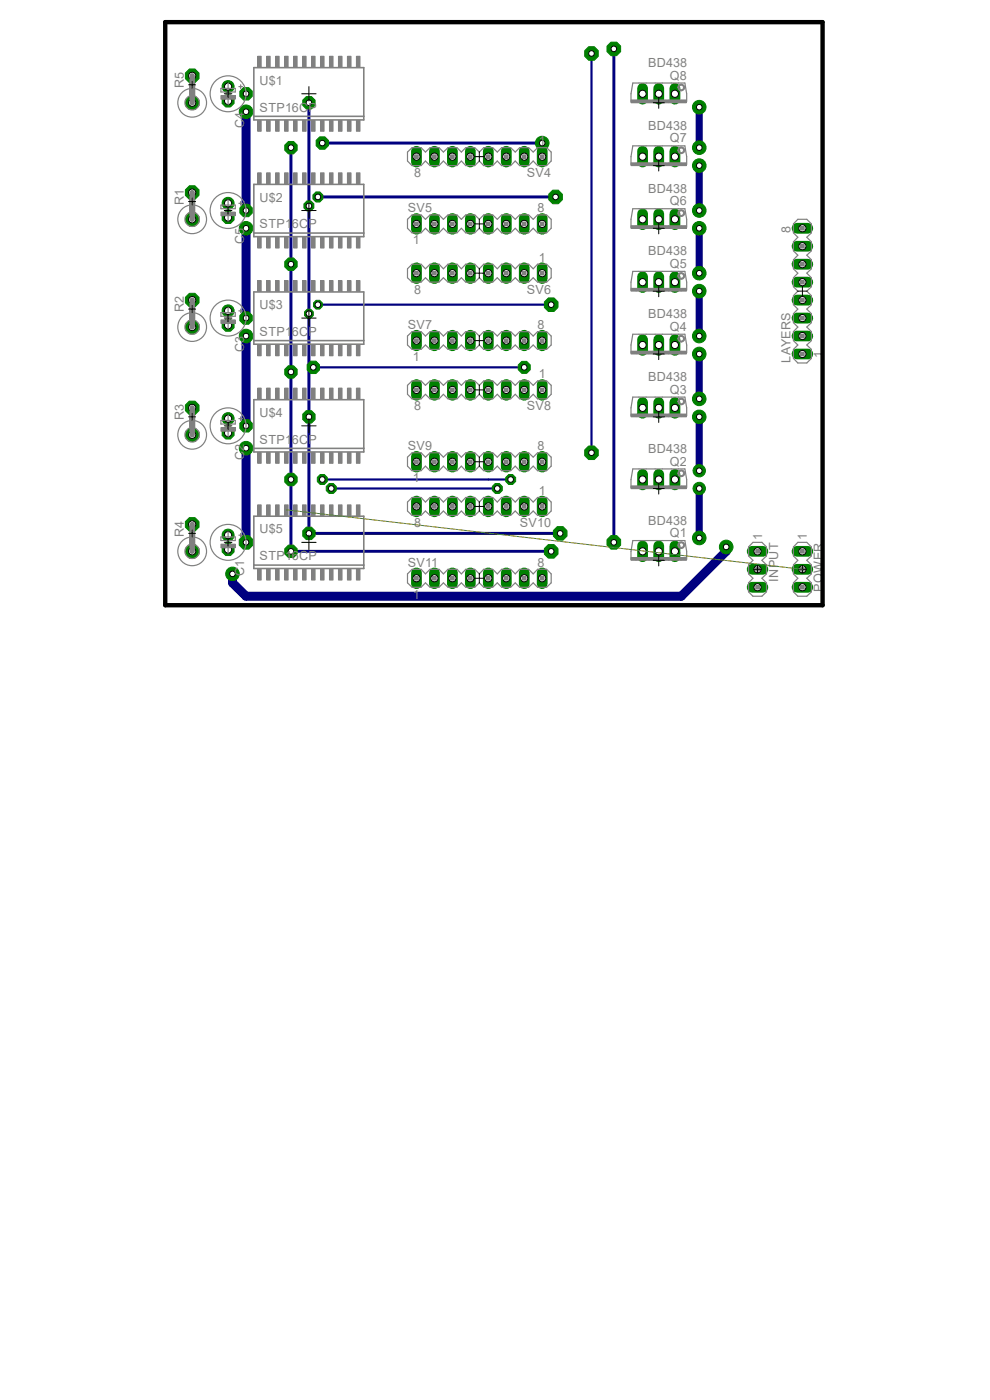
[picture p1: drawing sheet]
<svg xmlns="http://www.w3.org/2000/svg" width="210mm" height="297mm" viewBox="0 0 210 297" stroke-linecap="round" stroke-linejoin="round" font-family="sans-serif">
<defs><g id="words">
<g font-size="2.7" fill="#808080">
<text x="55.1" y="18">U$1</text>
<text x="137.5" y="14.2">BD438</text>
<text x="142.1" y="16.9">Q8</text>
<text x="39" y="18.7" transform="rotate(-90 39 18.7)">R5</text>
<text x="55.1" y="23.7">STP16CP</text>
<text x="51.8" y="27.1" transform="rotate(-90 51.8 27.1)">C4</text>
<text x="137.5" y="27.6">BD438</text>
<text x="114.3" y="30.7">1</text>
<text x="142.1" y="30.2">Q7</text>
<text x="87.8" y="37.6">8</text>
<text x="111.8" y="37.6">SV4</text>
<text x="137.5" y="40.9">BD438</text>
<text x="39" y="43.5" transform="rotate(-90 39 43.5)">R1</text>
<text x="55.1" y="42.8">U$2</text>
<text x="86.5" y="45">SV5</text>
<text x="114" y="45">8</text>
<text x="142.1" y="43.5">Q6</text>
<text x="51.8" y="51.9" transform="rotate(-90 51.8 51.9)">C5</text>
<text x="55.1" y="48.4">STP16CP</text>
<text x="87.6" y="51.9">1</text>
<text x="167.7" y="49.4" transform="rotate(-90 167.7 49.4)">8</text>
<text x="114.3" y="55.5">1</text>
<text x="137.5" y="54.2">BD438</text>
<text x="142.1" y="56.9">Q5</text>
<text x="55.1" y="65.6">U$3</text>
<text x="87.8" y="62.4">8</text>
<text x="111.8" y="62.4">SV6</text>
<text x="39" y="66.3" transform="rotate(-90 39 66.3)">R2</text>
<text x="55.1" y="71.3">STP16CP</text>
<text x="86.5" y="69.8">SV7</text>
<text x="114" y="69.8">8</text>
<text x="137.5" y="67.5">BD438</text>
<text x="142.1" y="70.2">Q4</text>
<text x="51.8" y="74.7" transform="rotate(-90 51.8 74.7)">C3</text>
<text x="87.6" y="76.6">1</text>
<text x="167.7" y="77" transform="rotate(-90 167.7 77)">LAYERS</text>
<text x="174.6" y="75.9" transform="rotate(-90 174.6 75.9)">1</text>
<text x="114.3" y="80.2">1</text>
<text x="137.5" y="80.9">BD438</text>
<text x="142.1" y="83.5">Q3</text>
<text x="39" y="89.2" transform="rotate(-90 39 89.2)">R3</text>
<text x="55.1" y="88.4">U$4</text>
<text x="87.8" y="87.1">8</text>
<text x="111.8" y="87.1">SV8</text>
<text x="55.1" y="94.2">STP16CP</text>
<text x="86.5" y="95.5">SV9</text>
<text x="114" y="95.5">8</text>
<text x="51.8" y="97.6" transform="rotate(-90 51.8 97.6)">C2</text>
<text x="137.5" y="96.1">BD438</text>
<text x="142.1" y="98.8">Q2</text>
<text x="87.6" y="102.3">1</text>
<text x="114.3" y="105">1</text>
<text x="39" y="113.9" transform="rotate(-90 39 113.9)">R4</text>
<text x="55.1" y="113.2">U$5</text>
<text x="87.8" y="111.8">8</text>
<text x="110.3" y="111.8">SV10</text>
<text x="137.5" y="111.3">BD438</text>
<text x="142.1" y="114">Q1</text>
<text x="55.1" y="118.9">STP16CP</text>
<text x="161.7" y="114.6" transform="rotate(-90 161.7 114.6)">1</text>
<text x="171.2" y="114.6" transform="rotate(-90 171.2 114.6)">1</text>
<text x="51.8" y="122.3" transform="rotate(-90 51.8 122.3)">C1</text>
<text x="86.5" y="120.2">SV11</text>
<text x="114" y="120.2">8</text>
<text x="165.1" y="123.4" transform="rotate(-90 165.1 123.4)">INPUT</text>
<text x="174.6" y="125.6" transform="rotate(-90 174.6 125.6)">POWER</text>
<text x="87.6" y="127.1">1</text>
</g>
</g></defs>
<path d="M130.2 10.4v104.7M61.7 31.3v85.7h55.2M65.5 21.8v91.4h53.3M68.4 30.4h46.6M67.4 41.8h50.5" fill="none" stroke="#000080" stroke-width=".64"/>
<path d="M52.2 23.7v21M52.2 48.4v19.1M52.2 71.3v19M52.2 95.1v20M154.1 116v1l-9.6 9.5h-92.3l-2.9-2.8v-1.9" fill="none" stroke="#000080" stroke-width="1.9"/>
<path d="M148.3 22.7v8.6M148.3 35.1v9.6M148.3 48.4v9.6M148.3 61.8v9.5M148.3 75.1v9.5M148.3 88.4v11.5M143.2 117l.4 .3M148.3 103.6v10.5" fill="none" stroke="#000080" stroke-width="1.5"/>
<path d="M125.5 11.3v84.8M66.5 77.9h44.7M67.4 64.6h49.5M68.4 101.7h39.9M70.3 103.6h35.2" fill="none" stroke="#000080" stroke-width=".47"/>
<circle cx="40.8" cy="46.5" r="1.56" fill="#008000"/>
<circle cx="40.8" cy="46.5" r="1.56" fill="none" stroke="#008000" stroke-width=".21"/>
<circle cx="40.8" cy="46.5" r=".76" fill="#fff"/>
<circle cx="40.8" cy="46.5" r=".76" fill="none" stroke="#000" stroke-width=".21"/>
<circle cx="40.8" cy="40.9" r="1.56" fill="#008000"/>
<circle cx="40.8" cy="40.9" r="1.56" fill="none" stroke="#008000" stroke-width=".21"/>
<circle cx="40.8" cy="40.9" r=".76" fill="#fff"/>
<circle cx="40.8" cy="40.9" r=".76" fill="none" stroke="#000" stroke-width=".21"/>
<circle cx="40.8" cy="69.4" r="1.56" fill="#008000"/>
<circle cx="40.8" cy="69.4" r="1.56" fill="none" stroke="#008000" stroke-width=".21"/>
<circle cx="40.8" cy="69.4" r=".76" fill="#fff"/>
<circle cx="40.8" cy="69.4" r=".76" fill="none" stroke="#000" stroke-width=".21"/>
<circle cx="40.8" cy="63.7" r="1.56" fill="#008000"/>
<circle cx="40.8" cy="63.7" r="1.56" fill="none" stroke="#008000" stroke-width=".21"/>
<circle cx="40.8" cy="63.7" r=".76" fill="#fff"/>
<circle cx="40.8" cy="63.7" r=".76" fill="none" stroke="#000" stroke-width=".21"/>
<circle cx="40.8" cy="92.2" r="1.56" fill="#008000"/>
<circle cx="40.8" cy="92.2" r="1.56" fill="none" stroke="#008000" stroke-width=".21"/>
<circle cx="40.8" cy="92.2" r=".76" fill="#fff"/>
<circle cx="40.8" cy="92.2" r=".76" fill="none" stroke="#000" stroke-width=".21"/>
<circle cx="40.8" cy="86.5" r="1.56" fill="#008000"/>
<circle cx="40.8" cy="86.5" r="1.56" fill="none" stroke="#008000" stroke-width=".21"/>
<circle cx="40.8" cy="86.5" r=".76" fill="#fff"/>
<circle cx="40.8" cy="86.5" r=".76" fill="none" stroke="#000" stroke-width=".21"/>
<circle cx="40.8" cy="117" r="1.56" fill="#008000"/>
<circle cx="40.8" cy="117" r="1.56" fill="none" stroke="#008000" stroke-width=".21"/>
<circle cx="40.8" cy="117" r=".76" fill="#fff"/>
<circle cx="40.8" cy="117" r=".76" fill="none" stroke="#000" stroke-width=".21"/>
<circle cx="40.8" cy="111.3" r="1.56" fill="#008000"/>
<circle cx="40.8" cy="111.3" r="1.56" fill="none" stroke="#008000" stroke-width=".21"/>
<circle cx="40.8" cy="111.3" r=".76" fill="#fff"/>
<circle cx="40.8" cy="111.3" r=".76" fill="none" stroke="#000" stroke-width=".21"/>
<circle cx="40.8" cy="21.8" r="1.56" fill="#008000"/>
<circle cx="40.8" cy="21.8" r="1.56" fill="none" stroke="#008000" stroke-width=".21"/>
<circle cx="40.8" cy="21.8" r=".76" fill="#fff"/>
<circle cx="40.8" cy="21.8" r=".76" fill="none" stroke="#000" stroke-width=".21"/>
<circle cx="40.8" cy="16.1" r="1.56" fill="#008000"/>
<circle cx="40.8" cy="16.1" r="1.56" fill="none" stroke="#008000" stroke-width=".21"/>
<circle cx="40.8" cy="16.1" r=".76" fill="#fff"/>
<circle cx="40.8" cy="16.1" r=".76" fill="none" stroke="#000" stroke-width=".21"/>
<circle cx="48.4" cy="116.6" r="1.37" fill="#008000"/>
<circle cx="48.4" cy="116.6" r="1.37" fill="none" stroke="#008000" stroke-width=".21"/>
<circle cx="48.4" cy="116.6" r=".76" fill="#fff"/>
<circle cx="48.4" cy="116.6" r=".76" fill="none" stroke="#000" stroke-width=".21"/>
<circle cx="48.4" cy="113.5" r="1.27" fill="#008000"/>
<circle cx="48.4" cy="113.5" r="1.27" fill="none" stroke="#008000" stroke-width=".21"/>
<circle cx="48.4" cy="113.5" r=".76" fill="#fff"/>
<circle cx="48.4" cy="113.5" r=".76" fill="none" stroke="#000" stroke-width=".21"/>
<circle cx="48.4" cy="91.9" r="1.37" fill="#008000"/>
<circle cx="48.4" cy="91.9" r="1.37" fill="none" stroke="#008000" stroke-width=".21"/>
<circle cx="48.4" cy="91.9" r=".76" fill="#fff"/>
<circle cx="48.4" cy="91.9" r=".76" fill="none" stroke="#000" stroke-width=".21"/>
<circle cx="48.4" cy="88.8" r="1.27" fill="#008000"/>
<circle cx="48.4" cy="88.8" r="1.27" fill="none" stroke="#008000" stroke-width=".21"/>
<circle cx="48.4" cy="88.8" r=".76" fill="#fff"/>
<circle cx="48.4" cy="88.8" r=".76" fill="none" stroke="#000" stroke-width=".21"/>
<circle cx="48.4" cy="69" r="1.37" fill="#008000"/>
<circle cx="48.4" cy="69" r="1.37" fill="none" stroke="#008000" stroke-width=".21"/>
<circle cx="48.4" cy="69" r=".76" fill="#fff"/>
<circle cx="48.4" cy="69" r=".76" fill="none" stroke="#000" stroke-width=".21"/>
<circle cx="48.4" cy="66" r="1.27" fill="#008000"/>
<circle cx="48.4" cy="66" r="1.27" fill="none" stroke="#008000" stroke-width=".21"/>
<circle cx="48.4" cy="66" r=".76" fill="#fff"/>
<circle cx="48.4" cy="66" r=".76" fill="none" stroke="#000" stroke-width=".21"/>
<circle cx="48.4" cy="21.4" r="1.37" fill="#008000"/>
<circle cx="48.4" cy="21.4" r="1.37" fill="none" stroke="#008000" stroke-width=".21"/>
<circle cx="48.4" cy="21.4" r=".76" fill="#fff"/>
<circle cx="48.4" cy="21.4" r=".76" fill="none" stroke="#000" stroke-width=".21"/>
<circle cx="48.4" cy="18.4" r="1.27" fill="#008000"/>
<circle cx="48.4" cy="18.4" r="1.27" fill="none" stroke="#008000" stroke-width=".21"/>
<circle cx="48.4" cy="18.4" r=".76" fill="#fff"/>
<circle cx="48.4" cy="18.4" r=".76" fill="none" stroke="#000" stroke-width=".21"/>
<circle cx="48.4" cy="46.1" r="1.37" fill="#008000"/>
<circle cx="48.4" cy="46.1" r="1.37" fill="none" stroke="#008000" stroke-width=".21"/>
<circle cx="48.4" cy="46.1" r=".76" fill="#fff"/>
<circle cx="48.4" cy="46.1" r=".76" fill="none" stroke="#000" stroke-width=".21"/>
<circle cx="48.4" cy="43.1" r="1.27" fill="#008000"/>
<circle cx="48.4" cy="43.1" r="1.27" fill="none" stroke="#008000" stroke-width=".21"/>
<circle cx="48.4" cy="43.1" r=".76" fill="#fff"/>
<circle cx="48.4" cy="43.1" r=".76" fill="none" stroke="#000" stroke-width=".21"/>
<path d="M159.6 117h2.2" fill="none" stroke="#008000" stroke-width="2.3"/>
<circle cx="160.7" cy="117" r=".76" fill="#fff"/>
<circle cx="160.7" cy="117" r=".76" fill="none" stroke="#000" stroke-width=".21"/>
<path d="M159.6 120.8h2.2" fill="none" stroke="#008000" stroke-width="2.3"/>
<circle cx="160.7" cy="120.8" r=".76" fill="#fff"/>
<circle cx="160.7" cy="120.8" r=".76" fill="none" stroke="#000" stroke-width=".21"/>
<path d="M159.6 124.6h2.2" fill="none" stroke="#008000" stroke-width="2.3"/>
<circle cx="160.7" cy="124.6" r=".76" fill="#fff"/>
<circle cx="160.7" cy="124.6" r=".76" fill="none" stroke="#000" stroke-width=".21"/>
<path d="M169.1 117h2.3" fill="none" stroke="#008000" stroke-width="2.3"/>
<circle cx="170.2" cy="117" r=".76" fill="#fff"/>
<circle cx="170.2" cy="117" r=".76" fill="none" stroke="#000" stroke-width=".21"/>
<path d="M169.1 120.8h2.3" fill="none" stroke="#008000" stroke-width="2.3"/>
<circle cx="170.2" cy="120.8" r=".76" fill="#fff"/>
<circle cx="170.2" cy="120.8" r=".76" fill="none" stroke="#000" stroke-width=".21"/>
<path d="M169.1 124.6h2.3" fill="none" stroke="#008000" stroke-width="2.3"/>
<circle cx="170.2" cy="124.6" r=".76" fill="#fff"/>
<circle cx="170.2" cy="124.6" r=".76" fill="none" stroke="#000" stroke-width=".21"/>
<path d="M169.1 75.1h2.3" fill="none" stroke="#008000" stroke-width="2.3"/>
<circle cx="170.2" cy="75.1" r=".76" fill="#fff"/>
<circle cx="170.2" cy="75.1" r=".76" fill="none" stroke="#000" stroke-width=".21"/>
<path d="M169.1 71.3h2.3" fill="none" stroke="#008000" stroke-width="2.3"/>
<circle cx="170.2" cy="71.3" r=".76" fill="#fff"/>
<circle cx="170.2" cy="71.3" r=".76" fill="none" stroke="#000" stroke-width=".21"/>
<path d="M169.1 67.5h2.3" fill="none" stroke="#008000" stroke-width="2.3"/>
<circle cx="170.2" cy="67.5" r=".76" fill="#fff"/>
<circle cx="170.2" cy="67.5" r=".76" fill="none" stroke="#000" stroke-width=".21"/>
<path d="M169.1 63.7h2.3" fill="none" stroke="#008000" stroke-width="2.3"/>
<circle cx="170.2" cy="63.7" r=".76" fill="#fff"/>
<circle cx="170.2" cy="63.7" r=".76" fill="none" stroke="#000" stroke-width=".21"/>
<path d="M169.1 59.9h2.3" fill="none" stroke="#008000" stroke-width="2.3"/>
<circle cx="170.2" cy="59.9" r=".76" fill="#fff"/>
<circle cx="170.2" cy="59.9" r=".76" fill="none" stroke="#000" stroke-width=".21"/>
<path d="M169.1 56h2.3" fill="none" stroke="#008000" stroke-width="2.3"/>
<circle cx="170.2" cy="56" r=".76" fill="#fff"/>
<circle cx="170.2" cy="56" r=".76" fill="none" stroke="#000" stroke-width=".21"/>
<path d="M169.1 52.2h2.3" fill="none" stroke="#008000" stroke-width="2.3"/>
<circle cx="170.2" cy="52.2" r=".76" fill="#fff"/>
<circle cx="170.2" cy="52.2" r=".76" fill="none" stroke="#000" stroke-width=".21"/>
<path d="M169.1 48.4h2.3" fill="none" stroke="#008000" stroke-width="2.3"/>
<circle cx="170.2" cy="48.4" r=".76" fill="#fff"/>
<circle cx="170.2" cy="48.4" r=".76" fill="none" stroke="#000" stroke-width=".21"/>
<path d="M115 32.1v2.3" fill="none" stroke="#008000" stroke-width="2.3"/>
<circle cx="115" cy="33.2" r=".76" fill="#fff"/>
<circle cx="115" cy="33.2" r=".76" fill="none" stroke="#000" stroke-width=".21"/>
<path d="M111.2 32.1v2.3" fill="none" stroke="#008000" stroke-width="2.3"/>
<circle cx="111.2" cy="33.2" r=".76" fill="#fff"/>
<circle cx="111.2" cy="33.2" r=".76" fill="none" stroke="#000" stroke-width=".21"/>
<path d="M107.4 32.1v2.3" fill="none" stroke="#008000" stroke-width="2.3"/>
<circle cx="107.4" cy="33.2" r=".76" fill="#fff"/>
<circle cx="107.4" cy="33.2" r=".76" fill="none" stroke="#000" stroke-width=".21"/>
<path d="M103.6 32.1v2.3" fill="none" stroke="#008000" stroke-width="2.3"/>
<circle cx="103.6" cy="33.2" r=".76" fill="#fff"/>
<circle cx="103.6" cy="33.2" r=".76" fill="none" stroke="#000" stroke-width=".21"/>
<path d="M99.8 32.1v2.3" fill="none" stroke="#008000" stroke-width="2.3"/>
<circle cx="99.8" cy="33.2" r=".76" fill="#fff"/>
<circle cx="99.8" cy="33.2" r=".76" fill="none" stroke="#000" stroke-width=".21"/>
<path d="M96 32.1v2.3" fill="none" stroke="#008000" stroke-width="2.3"/>
<circle cx="96" cy="33.2" r=".76" fill="#fff"/>
<circle cx="96" cy="33.2" r=".76" fill="none" stroke="#000" stroke-width=".21"/>
<path d="M92.2 32.1v2.3" fill="none" stroke="#008000" stroke-width="2.3"/>
<circle cx="92.2" cy="33.2" r=".76" fill="#fff"/>
<circle cx="92.2" cy="33.2" r=".76" fill="none" stroke="#000" stroke-width=".21"/>
<path d="M88.3 32.1v2.3" fill="none" stroke="#008000" stroke-width="2.3"/>
<circle cx="88.3" cy="33.2" r=".76" fill="#fff"/>
<circle cx="88.3" cy="33.2" r=".76" fill="none" stroke="#000" stroke-width=".21"/>
<path d="M88.3 46.4v2.2" fill="none" stroke="#008000" stroke-width="2.3"/>
<circle cx="88.3" cy="47.5" r=".76" fill="#fff"/>
<circle cx="88.3" cy="47.5" r=".76" fill="none" stroke="#000" stroke-width=".21"/>
<path d="M92.2 46.4v2.2" fill="none" stroke="#008000" stroke-width="2.3"/>
<circle cx="92.2" cy="47.5" r=".76" fill="#fff"/>
<circle cx="92.2" cy="47.5" r=".76" fill="none" stroke="#000" stroke-width=".21"/>
<path d="M96 46.4v2.2" fill="none" stroke="#008000" stroke-width="2.3"/>
<circle cx="96" cy="47.5" r=".76" fill="#fff"/>
<circle cx="96" cy="47.5" r=".76" fill="none" stroke="#000" stroke-width=".21"/>
<path d="M99.8 46.4v2.2" fill="none" stroke="#008000" stroke-width="2.3"/>
<circle cx="99.8" cy="47.5" r=".76" fill="#fff"/>
<circle cx="99.8" cy="47.5" r=".76" fill="none" stroke="#000" stroke-width=".21"/>
<path d="M103.6 46.4v2.2" fill="none" stroke="#008000" stroke-width="2.3"/>
<circle cx="103.6" cy="47.5" r=".76" fill="#fff"/>
<circle cx="103.6" cy="47.5" r=".76" fill="none" stroke="#000" stroke-width=".21"/>
<path d="M107.4 46.4v2.2" fill="none" stroke="#008000" stroke-width="2.3"/>
<circle cx="107.4" cy="47.5" r=".76" fill="#fff"/>
<circle cx="107.4" cy="47.5" r=".76" fill="none" stroke="#000" stroke-width=".21"/>
<path d="M111.2 46.4v2.2" fill="none" stroke="#008000" stroke-width="2.3"/>
<circle cx="111.2" cy="47.5" r=".76" fill="#fff"/>
<circle cx="111.2" cy="47.5" r=".76" fill="none" stroke="#000" stroke-width=".21"/>
<path d="M115 46.4v2.2" fill="none" stroke="#008000" stroke-width="2.3"/>
<circle cx="115" cy="47.5" r=".76" fill="#fff"/>
<circle cx="115" cy="47.5" r=".76" fill="none" stroke="#000" stroke-width=".21"/>
<path d="M115 56.8v2.3" fill="none" stroke="#008000" stroke-width="2.3"/>
<circle cx="115" cy="58" r=".76" fill="#fff"/>
<circle cx="115" cy="58" r=".76" fill="none" stroke="#000" stroke-width=".21"/>
<path d="M111.2 56.8v2.3" fill="none" stroke="#008000" stroke-width="2.3"/>
<circle cx="111.2" cy="58" r=".76" fill="#fff"/>
<circle cx="111.2" cy="58" r=".76" fill="none" stroke="#000" stroke-width=".21"/>
<path d="M107.4 56.8v2.3" fill="none" stroke="#008000" stroke-width="2.3"/>
<circle cx="107.4" cy="58" r=".76" fill="#fff"/>
<circle cx="107.4" cy="58" r=".76" fill="none" stroke="#000" stroke-width=".21"/>
<path d="M103.6 56.8v2.3" fill="none" stroke="#008000" stroke-width="2.3"/>
<circle cx="103.6" cy="58" r=".76" fill="#fff"/>
<circle cx="103.6" cy="58" r=".76" fill="none" stroke="#000" stroke-width=".21"/>
<path d="M99.8 56.8v2.3" fill="none" stroke="#008000" stroke-width="2.3"/>
<circle cx="99.8" cy="58" r=".76" fill="#fff"/>
<circle cx="99.8" cy="58" r=".76" fill="none" stroke="#000" stroke-width=".21"/>
<path d="M96 56.8v2.3" fill="none" stroke="#008000" stroke-width="2.3"/>
<circle cx="96" cy="58" r=".76" fill="#fff"/>
<circle cx="96" cy="58" r=".76" fill="none" stroke="#000" stroke-width=".21"/>
<path d="M92.2 56.8v2.3" fill="none" stroke="#008000" stroke-width="2.3"/>
<circle cx="92.2" cy="58" r=".76" fill="#fff"/>
<circle cx="92.2" cy="58" r=".76" fill="none" stroke="#000" stroke-width=".21"/>
<path d="M88.3 56.8v2.3" fill="none" stroke="#008000" stroke-width="2.3"/>
<circle cx="88.3" cy="58" r=".76" fill="#fff"/>
<circle cx="88.3" cy="58" r=".76" fill="none" stroke="#000" stroke-width=".21"/>
<path d="M88.3 71.1v2.3" fill="none" stroke="#008000" stroke-width="2.3"/>
<circle cx="88.3" cy="72.3" r=".76" fill="#fff"/>
<circle cx="88.3" cy="72.3" r=".76" fill="none" stroke="#000" stroke-width=".21"/>
<path d="M92.2 71.1v2.3" fill="none" stroke="#008000" stroke-width="2.3"/>
<circle cx="92.2" cy="72.3" r=".76" fill="#fff"/>
<circle cx="92.2" cy="72.3" r=".76" fill="none" stroke="#000" stroke-width=".21"/>
<path d="M96 71.1v2.3" fill="none" stroke="#008000" stroke-width="2.3"/>
<circle cx="96" cy="72.3" r=".76" fill="#fff"/>
<circle cx="96" cy="72.3" r=".76" fill="none" stroke="#000" stroke-width=".21"/>
<path d="M99.8 71.1v2.3" fill="none" stroke="#008000" stroke-width="2.3"/>
<circle cx="99.8" cy="72.3" r=".76" fill="#fff"/>
<circle cx="99.8" cy="72.3" r=".76" fill="none" stroke="#000" stroke-width=".21"/>
<path d="M103.6 71.1v2.3" fill="none" stroke="#008000" stroke-width="2.3"/>
<circle cx="103.6" cy="72.3" r=".76" fill="#fff"/>
<circle cx="103.6" cy="72.3" r=".76" fill="none" stroke="#000" stroke-width=".21"/>
<path d="M107.4 71.1v2.3" fill="none" stroke="#008000" stroke-width="2.3"/>
<circle cx="107.4" cy="72.3" r=".76" fill="#fff"/>
<circle cx="107.4" cy="72.3" r=".76" fill="none" stroke="#000" stroke-width=".21"/>
<path d="M111.2 71.1v2.3" fill="none" stroke="#008000" stroke-width="2.3"/>
<circle cx="111.2" cy="72.3" r=".76" fill="#fff"/>
<circle cx="111.2" cy="72.3" r=".76" fill="none" stroke="#000" stroke-width=".21"/>
<path d="M115 71.1v2.3" fill="none" stroke="#008000" stroke-width="2.3"/>
<circle cx="115" cy="72.3" r=".76" fill="#fff"/>
<circle cx="115" cy="72.3" r=".76" fill="none" stroke="#000" stroke-width=".21"/>
<path d="M115 81.6v2.3" fill="none" stroke="#008000" stroke-width="2.3"/>
<circle cx="115" cy="82.7" r=".76" fill="#fff"/>
<circle cx="115" cy="82.7" r=".76" fill="none" stroke="#000" stroke-width=".21"/>
<path d="M111.2 81.6v2.3" fill="none" stroke="#008000" stroke-width="2.3"/>
<circle cx="111.2" cy="82.7" r=".76" fill="#fff"/>
<circle cx="111.2" cy="82.7" r=".76" fill="none" stroke="#000" stroke-width=".21"/>
<path d="M107.4 81.6v2.3" fill="none" stroke="#008000" stroke-width="2.3"/>
<circle cx="107.4" cy="82.7" r=".76" fill="#fff"/>
<circle cx="107.4" cy="82.7" r=".76" fill="none" stroke="#000" stroke-width=".21"/>
<path d="M103.6 81.6v2.3" fill="none" stroke="#008000" stroke-width="2.3"/>
<circle cx="103.6" cy="82.7" r=".76" fill="#fff"/>
<circle cx="103.6" cy="82.7" r=".76" fill="none" stroke="#000" stroke-width=".21"/>
<path d="M99.8 81.6v2.3" fill="none" stroke="#008000" stroke-width="2.3"/>
<circle cx="99.8" cy="82.7" r=".76" fill="#fff"/>
<circle cx="99.8" cy="82.7" r=".76" fill="none" stroke="#000" stroke-width=".21"/>
<path d="M96 81.6v2.3" fill="none" stroke="#008000" stroke-width="2.3"/>
<circle cx="96" cy="82.7" r=".76" fill="#fff"/>
<circle cx="96" cy="82.7" r=".76" fill="none" stroke="#000" stroke-width=".21"/>
<path d="M92.2 81.6v2.3" fill="none" stroke="#008000" stroke-width="2.3"/>
<circle cx="92.2" cy="82.7" r=".76" fill="#fff"/>
<circle cx="92.2" cy="82.7" r=".76" fill="none" stroke="#000" stroke-width=".21"/>
<path d="M88.3 81.6v2.3" fill="none" stroke="#008000" stroke-width="2.3"/>
<circle cx="88.3" cy="82.7" r=".76" fill="#fff"/>
<circle cx="88.3" cy="82.7" r=".76" fill="none" stroke="#000" stroke-width=".21"/>
<path d="M88.3 96.8v2.3" fill="none" stroke="#008000" stroke-width="2.3"/>
<circle cx="88.3" cy="98" r=".76" fill="#fff"/>
<circle cx="88.3" cy="98" r=".76" fill="none" stroke="#000" stroke-width=".21"/>
<path d="M92.2 96.8v2.3" fill="none" stroke="#008000" stroke-width="2.3"/>
<circle cx="92.2" cy="98" r=".76" fill="#fff"/>
<circle cx="92.2" cy="98" r=".76" fill="none" stroke="#000" stroke-width=".21"/>
<path d="M96 96.8v2.3" fill="none" stroke="#008000" stroke-width="2.3"/>
<circle cx="96" cy="98" r=".76" fill="#fff"/>
<circle cx="96" cy="98" r=".76" fill="none" stroke="#000" stroke-width=".21"/>
<path d="M99.8 96.8v2.3" fill="none" stroke="#008000" stroke-width="2.3"/>
<circle cx="99.8" cy="98" r=".76" fill="#fff"/>
<circle cx="99.8" cy="98" r=".76" fill="none" stroke="#000" stroke-width=".21"/>
<path d="M103.6 96.8v2.3" fill="none" stroke="#008000" stroke-width="2.3"/>
<circle cx="103.6" cy="98" r=".76" fill="#fff"/>
<circle cx="103.6" cy="98" r=".76" fill="none" stroke="#000" stroke-width=".21"/>
<path d="M107.4 96.8v2.3" fill="none" stroke="#008000" stroke-width="2.3"/>
<circle cx="107.4" cy="98" r=".76" fill="#fff"/>
<circle cx="107.4" cy="98" r=".76" fill="none" stroke="#000" stroke-width=".21"/>
<path d="M111.2 96.8v2.3" fill="none" stroke="#008000" stroke-width="2.3"/>
<circle cx="111.2" cy="98" r=".76" fill="#fff"/>
<circle cx="111.2" cy="98" r=".76" fill="none" stroke="#000" stroke-width=".21"/>
<path d="M115 96.8v2.3" fill="none" stroke="#008000" stroke-width="2.3"/>
<circle cx="115" cy="98" r=".76" fill="#fff"/>
<circle cx="115" cy="98" r=".76" fill="none" stroke="#000" stroke-width=".21"/>
<path d="M115 106.3v2.3" fill="none" stroke="#008000" stroke-width="2.3"/>
<circle cx="115" cy="107.4" r=".76" fill="#fff"/>
<circle cx="115" cy="107.4" r=".76" fill="none" stroke="#000" stroke-width=".21"/>
<path d="M111.2 106.3v2.3" fill="none" stroke="#008000" stroke-width="2.3"/>
<circle cx="111.2" cy="107.4" r=".76" fill="#fff"/>
<circle cx="111.2" cy="107.4" r=".76" fill="none" stroke="#000" stroke-width=".21"/>
<path d="M107.4 106.3v2.3" fill="none" stroke="#008000" stroke-width="2.3"/>
<circle cx="107.4" cy="107.4" r=".76" fill="#fff"/>
<circle cx="107.4" cy="107.4" r=".76" fill="none" stroke="#000" stroke-width=".21"/>
<path d="M103.6 106.3v2.3" fill="none" stroke="#008000" stroke-width="2.3"/>
<circle cx="103.6" cy="107.4" r=".76" fill="#fff"/>
<circle cx="103.6" cy="107.4" r=".76" fill="none" stroke="#000" stroke-width=".21"/>
<path d="M99.8 106.3v2.3" fill="none" stroke="#008000" stroke-width="2.3"/>
<circle cx="99.8" cy="107.4" r=".76" fill="#fff"/>
<circle cx="99.8" cy="107.4" r=".76" fill="none" stroke="#000" stroke-width=".21"/>
<path d="M96 106.3v2.3" fill="none" stroke="#008000" stroke-width="2.3"/>
<circle cx="96" cy="107.4" r=".76" fill="#fff"/>
<circle cx="96" cy="107.4" r=".76" fill="none" stroke="#000" stroke-width=".21"/>
<path d="M92.2 106.3v2.3" fill="none" stroke="#008000" stroke-width="2.3"/>
<circle cx="92.2" cy="107.4" r=".76" fill="#fff"/>
<circle cx="92.2" cy="107.4" r=".76" fill="none" stroke="#000" stroke-width=".21"/>
<path d="M88.3 106.3v2.3" fill="none" stroke="#008000" stroke-width="2.3"/>
<circle cx="88.3" cy="107.4" r=".76" fill="#fff"/>
<circle cx="88.3" cy="107.4" r=".76" fill="none" stroke="#000" stroke-width=".21"/>
<path d="M88.3 121.5v2.3" fill="none" stroke="#008000" stroke-width="2.3"/>
<circle cx="88.3" cy="122.7" r=".76" fill="#fff"/>
<circle cx="88.3" cy="122.7" r=".76" fill="none" stroke="#000" stroke-width=".21"/>
<path d="M92.2 121.5v2.3" fill="none" stroke="#008000" stroke-width="2.3"/>
<circle cx="92.2" cy="122.7" r=".76" fill="#fff"/>
<circle cx="92.2" cy="122.7" r=".76" fill="none" stroke="#000" stroke-width=".21"/>
<path d="M96 121.5v2.3" fill="none" stroke="#008000" stroke-width="2.3"/>
<circle cx="96" cy="122.7" r=".76" fill="#fff"/>
<circle cx="96" cy="122.7" r=".76" fill="none" stroke="#000" stroke-width=".21"/>
<path d="M99.8 121.5v2.3" fill="none" stroke="#008000" stroke-width="2.3"/>
<circle cx="99.8" cy="122.7" r=".76" fill="#fff"/>
<circle cx="99.8" cy="122.7" r=".76" fill="none" stroke="#000" stroke-width=".21"/>
<path d="M103.6 121.5v2.3" fill="none" stroke="#008000" stroke-width="2.3"/>
<circle cx="103.6" cy="122.7" r=".76" fill="#fff"/>
<circle cx="103.6" cy="122.7" r=".76" fill="none" stroke="#000" stroke-width=".21"/>
<path d="M107.4 121.5v2.3" fill="none" stroke="#008000" stroke-width="2.3"/>
<circle cx="107.4" cy="122.7" r=".76" fill="#fff"/>
<circle cx="107.4" cy="122.7" r=".76" fill="none" stroke="#000" stroke-width=".21"/>
<path d="M111.2 121.5v2.3" fill="none" stroke="#008000" stroke-width="2.3"/>
<circle cx="111.2" cy="122.7" r=".76" fill="#fff"/>
<circle cx="111.2" cy="122.7" r=".76" fill="none" stroke="#000" stroke-width=".21"/>
<path d="M115 121.5v2.3" fill="none" stroke="#008000" stroke-width="2.3"/>
<circle cx="115" cy="122.7" r=".76" fill="#fff"/>
<circle cx="115" cy="122.7" r=".76" fill="none" stroke="#000" stroke-width=".21"/>
<path d="M143.2 115.8v2.3" fill="none" stroke="#008000" stroke-width="2.3"/>
<circle cx="143.2" cy="117" r=".76" fill="#fff"/>
<circle cx="143.2" cy="117" r=".76" fill="none" stroke="#000" stroke-width=".21"/>
<path d="M139.7 115.8v2.3" fill="none" stroke="#008000" stroke-width="2.3"/>
<circle cx="139.7" cy="117" r=".76" fill="#fff"/>
<circle cx="139.7" cy="117" r=".76" fill="none" stroke="#000" stroke-width=".21"/>
<path d="M136.3 115.8v2.3" fill="none" stroke="#008000" stroke-width="2.3"/>
<circle cx="136.3" cy="117" r=".76" fill="#fff"/>
<circle cx="136.3" cy="117" r=".76" fill="none" stroke="#000" stroke-width=".21"/>
<path d="M143.2 100.6v2.3" fill="none" stroke="#008000" stroke-width="2.3"/>
<circle cx="143.2" cy="101.7" r=".76" fill="#fff"/>
<circle cx="143.2" cy="101.7" r=".76" fill="none" stroke="#000" stroke-width=".21"/>
<path d="M139.7 100.6v2.3" fill="none" stroke="#008000" stroke-width="2.3"/>
<circle cx="139.7" cy="101.7" r=".76" fill="#fff"/>
<circle cx="139.7" cy="101.7" r=".76" fill="none" stroke="#000" stroke-width=".21"/>
<path d="M136.3 100.6v2.3" fill="none" stroke="#008000" stroke-width="2.3"/>
<circle cx="136.3" cy="101.7" r=".76" fill="#fff"/>
<circle cx="136.3" cy="101.7" r=".76" fill="none" stroke="#000" stroke-width=".21"/>
<path d="M143.2 85.4v2.3" fill="none" stroke="#008000" stroke-width="2.3"/>
<circle cx="143.2" cy="86.5" r=".76" fill="#fff"/>
<circle cx="143.2" cy="86.5" r=".76" fill="none" stroke="#000" stroke-width=".21"/>
<path d="M139.7 85.4v2.3" fill="none" stroke="#008000" stroke-width="2.3"/>
<circle cx="139.7" cy="86.5" r=".76" fill="#fff"/>
<circle cx="139.7" cy="86.5" r=".76" fill="none" stroke="#000" stroke-width=".21"/>
<path d="M136.3 85.4v2.3" fill="none" stroke="#008000" stroke-width="2.3"/>
<circle cx="136.3" cy="86.5" r=".76" fill="#fff"/>
<circle cx="136.3" cy="86.5" r=".76" fill="none" stroke="#000" stroke-width=".21"/>
<path d="M143.2 72.1v2.2" fill="none" stroke="#008000" stroke-width="2.3"/>
<circle cx="143.2" cy="73.2" r=".76" fill="#fff"/>
<circle cx="143.2" cy="73.2" r=".76" fill="none" stroke="#000" stroke-width=".21"/>
<path d="M139.7 72.1v2.2" fill="none" stroke="#008000" stroke-width="2.3"/>
<circle cx="139.7" cy="73.2" r=".76" fill="#fff"/>
<circle cx="139.7" cy="73.2" r=".76" fill="none" stroke="#000" stroke-width=".21"/>
<path d="M136.3 72.1v2.2" fill="none" stroke="#008000" stroke-width="2.3"/>
<circle cx="136.3" cy="73.2" r=".76" fill="#fff"/>
<circle cx="136.3" cy="73.2" r=".76" fill="none" stroke="#000" stroke-width=".21"/>
<path d="M143.2 58.7v2.3" fill="none" stroke="#008000" stroke-width="2.3"/>
<circle cx="143.2" cy="59.9" r=".76" fill="#fff"/>
<circle cx="143.2" cy="59.9" r=".76" fill="none" stroke="#000" stroke-width=".21"/>
<path d="M139.7 58.7v2.3" fill="none" stroke="#008000" stroke-width="2.3"/>
<circle cx="139.7" cy="59.9" r=".76" fill="#fff"/>
<circle cx="139.7" cy="59.9" r=".76" fill="none" stroke="#000" stroke-width=".21"/>
<path d="M136.3 58.7v2.3" fill="none" stroke="#008000" stroke-width="2.3"/>
<circle cx="136.3" cy="59.9" r=".76" fill="#fff"/>
<circle cx="136.3" cy="59.9" r=".76" fill="none" stroke="#000" stroke-width=".21"/>
<path d="M143.2 45.4v2.3" fill="none" stroke="#008000" stroke-width="2.3"/>
<circle cx="143.2" cy="46.5" r=".76" fill="#fff"/>
<circle cx="143.2" cy="46.5" r=".76" fill="none" stroke="#000" stroke-width=".21"/>
<path d="M139.7 45.4v2.3" fill="none" stroke="#008000" stroke-width="2.3"/>
<circle cx="139.7" cy="46.5" r=".76" fill="#fff"/>
<circle cx="139.7" cy="46.5" r=".76" fill="none" stroke="#000" stroke-width=".21"/>
<path d="M136.3 45.4v2.3" fill="none" stroke="#008000" stroke-width="2.3"/>
<circle cx="136.3" cy="46.5" r=".76" fill="#fff"/>
<circle cx="136.3" cy="46.5" r=".76" fill="none" stroke="#000" stroke-width=".21"/>
<path d="M143.2 32.1v2.3" fill="none" stroke="#008000" stroke-width="2.3"/>
<circle cx="143.2" cy="33.2" r=".76" fill="#fff"/>
<circle cx="143.2" cy="33.2" r=".76" fill="none" stroke="#000" stroke-width=".21"/>
<path d="M139.7 32.1v2.3" fill="none" stroke="#008000" stroke-width="2.3"/>
<circle cx="139.7" cy="33.2" r=".76" fill="#fff"/>
<circle cx="139.7" cy="33.2" r=".76" fill="none" stroke="#000" stroke-width=".21"/>
<path d="M136.3 32.1v2.3" fill="none" stroke="#008000" stroke-width="2.3"/>
<circle cx="136.3" cy="33.2" r=".76" fill="#fff"/>
<circle cx="136.3" cy="33.2" r=".76" fill="none" stroke="#000" stroke-width=".21"/>
<path d="M143.2 18.8v2.2" fill="none" stroke="#008000" stroke-width="2.3"/>
<circle cx="143.2" cy="19.9" r=".76" fill="#fff"/>
<circle cx="143.2" cy="19.9" r=".76" fill="none" stroke="#000" stroke-width=".21"/>
<path d="M139.7 18.8v2.2" fill="none" stroke="#008000" stroke-width="2.3"/>
<circle cx="139.7" cy="19.9" r=".76" fill="#fff"/>
<circle cx="139.7" cy="19.9" r=".76" fill="none" stroke="#000" stroke-width=".21"/>
<path d="M136.3 18.8v2.2" fill="none" stroke="#008000" stroke-width="2.3"/>
<circle cx="136.3" cy="19.9" r=".76" fill="#fff"/>
<circle cx="136.3" cy="19.9" r=".76" fill="none" stroke="#000" stroke-width=".21"/>
<circle cx="65.5" cy="21.8" r="1.42" fill="#008000"/>
<circle cx="65.5" cy="21.8" r="1.42" fill="none" stroke="#008000" stroke-width=".21"/>
<circle cx="65.5" cy="21.8" r=".6" fill="#fff"/>
<circle cx="65.5" cy="21.8" r=".6" fill="none" stroke="#000" stroke-width=".21"/>
<circle cx="65.5" cy="43.7" r="1.14" fill="#008000"/>
<circle cx="65.5" cy="43.7" r="1.14" fill="none" stroke="#008000" stroke-width=".21"/>
<circle cx="65.5" cy="43.7" r=".6" fill="#fff"/>
<circle cx="65.5" cy="43.7" r=".6" fill="none" stroke="#000" stroke-width=".21"/>
<circle cx="65.5" cy="66.5" r="1.01" fill="#008000"/>
<circle cx="65.5" cy="66.5" r="1.01" fill="none" stroke="#008000" stroke-width=".21"/>
<circle cx="65.5" cy="66.5" r=".6" fill="#fff"/>
<circle cx="65.5" cy="66.5" r=".6" fill="none" stroke="#000" stroke-width=".21"/>
<circle cx="65.5" cy="88.4" r="1.42" fill="#008000"/>
<circle cx="65.5" cy="88.4" r="1.42" fill="none" stroke="#008000" stroke-width=".21"/>
<circle cx="65.5" cy="88.4" r=".6" fill="#fff"/>
<circle cx="65.5" cy="88.4" r=".6" fill="none" stroke="#000" stroke-width=".21"/>
<circle cx="65.5" cy="113.2" r="1.42" fill="#008000"/>
<circle cx="65.5" cy="113.2" r="1.42" fill="none" stroke="#008000" stroke-width=".21"/>
<circle cx="65.5" cy="113.2" r=".6" fill="#fff"/>
<circle cx="65.5" cy="113.2" r=".6" fill="none" stroke="#000" stroke-width=".21"/>
<circle cx="118.8" cy="113.2" r="1.56" fill="#008000"/>
<circle cx="118.8" cy="113.2" r="1.56" fill="none" stroke="#008000" stroke-width=".21"/>
<circle cx="118.8" cy="113.2" r=".6" fill="#fff"/>
<circle cx="118.8" cy="113.2" r=".6" fill="none" stroke="#000" stroke-width=".21"/>
<circle cx="61.7" cy="31.3" r="1.42" fill="#008000"/>
<circle cx="61.7" cy="31.3" r="1.42" fill="none" stroke="#008000" stroke-width=".21"/>
<circle cx="61.7" cy="31.3" r=".6" fill="#fff"/>
<circle cx="61.7" cy="31.3" r=".6" fill="none" stroke="#000" stroke-width=".21"/>
<circle cx="61.7" cy="56" r="1.42" fill="#008000"/>
<circle cx="61.7" cy="56" r="1.42" fill="none" stroke="#008000" stroke-width=".21"/>
<circle cx="61.7" cy="56" r=".6" fill="#fff"/>
<circle cx="61.7" cy="56" r=".6" fill="none" stroke="#000" stroke-width=".21"/>
<circle cx="61.7" cy="78.9" r="1.42" fill="#008000"/>
<circle cx="61.7" cy="78.9" r="1.42" fill="none" stroke="#008000" stroke-width=".21"/>
<circle cx="61.7" cy="78.9" r=".6" fill="#fff"/>
<circle cx="61.7" cy="78.9" r=".6" fill="none" stroke="#000" stroke-width=".21"/>
<circle cx="61.7" cy="101.7" r="1.42" fill="#008000"/>
<circle cx="61.7" cy="101.7" r="1.42" fill="none" stroke="#008000" stroke-width=".21"/>
<circle cx="61.7" cy="101.7" r=".6" fill="#fff"/>
<circle cx="61.7" cy="101.7" r=".6" fill="none" stroke="#000" stroke-width=".21"/>
<circle cx="61.7" cy="117" r="1.42" fill="#008000"/>
<circle cx="61.7" cy="117" r="1.42" fill="none" stroke="#008000" stroke-width=".21"/>
<circle cx="61.7" cy="117" r=".6" fill="#fff"/>
<circle cx="61.7" cy="117" r=".6" fill="none" stroke="#000" stroke-width=".21"/>
<circle cx="116.9" cy="117" r="1.56" fill="#008000"/>
<circle cx="116.9" cy="117" r="1.56" fill="none" stroke="#008000" stroke-width=".21"/>
<circle cx="116.9" cy="117" r=".6" fill="#fff"/>
<circle cx="116.9" cy="117" r=".6" fill="none" stroke="#000" stroke-width=".21"/>
<circle cx="52.2" cy="19.9" r="1.42" fill="#008000"/>
<circle cx="52.2" cy="19.9" r="1.42" fill="none" stroke="#008000" stroke-width=".21"/>
<circle cx="52.2" cy="19.9" r=".6" fill="#fff"/>
<circle cx="52.2" cy="19.9" r=".6" fill="none" stroke="#000" stroke-width=".21"/>
<circle cx="52.2" cy="44.7" r="1.42" fill="#008000"/>
<circle cx="52.2" cy="44.7" r="1.42" fill="none" stroke="#008000" stroke-width=".21"/>
<circle cx="52.2" cy="44.7" r=".6" fill="#fff"/>
<circle cx="52.2" cy="44.7" r=".6" fill="none" stroke="#000" stroke-width=".21"/>
<circle cx="52.2" cy="67.5" r="1.42" fill="#008000"/>
<circle cx="52.2" cy="67.5" r="1.42" fill="none" stroke="#008000" stroke-width=".21"/>
<circle cx="52.2" cy="67.5" r=".6" fill="#fff"/>
<circle cx="52.2" cy="67.5" r=".6" fill="none" stroke="#000" stroke-width=".21"/>
<circle cx="52.2" cy="115.1" r="1.56" fill="#008000"/>
<circle cx="52.2" cy="115.1" r="1.56" fill="none" stroke="#008000" stroke-width=".21"/>
<circle cx="52.2" cy="115.1" r=".6" fill="#fff"/>
<circle cx="52.2" cy="115.1" r=".6" fill="none" stroke="#000" stroke-width=".21"/>
<circle cx="52.2" cy="90.3" r="1.42" fill="#008000"/>
<circle cx="52.2" cy="90.3" r="1.42" fill="none" stroke="#008000" stroke-width=".21"/>
<circle cx="52.2" cy="90.3" r=".6" fill="#fff"/>
<circle cx="52.2" cy="90.3" r=".6" fill="none" stroke="#000" stroke-width=".21"/>
<circle cx="148.3" cy="22.7" r="1.44" fill="#008000"/>
<circle cx="148.3" cy="22.7" r="1.44" fill="none" stroke="#008000" stroke-width=".21"/>
<circle cx="148.3" cy="22.7" r=".6" fill="#fff"/>
<circle cx="148.3" cy="22.7" r=".6" fill="none" stroke="#000" stroke-width=".21"/>
<circle cx="148.3" cy="31.3" r="1.44" fill="#008000"/>
<circle cx="148.3" cy="31.3" r="1.44" fill="none" stroke="#008000" stroke-width=".21"/>
<circle cx="148.3" cy="31.3" r=".6" fill="#fff"/>
<circle cx="148.3" cy="31.3" r=".6" fill="none" stroke="#000" stroke-width=".21"/>
<circle cx="148.3" cy="35.1" r="1.44" fill="#008000"/>
<circle cx="148.3" cy="35.1" r="1.44" fill="none" stroke="#008000" stroke-width=".21"/>
<circle cx="148.3" cy="35.1" r=".6" fill="#fff"/>
<circle cx="148.3" cy="35.1" r=".6" fill="none" stroke="#000" stroke-width=".21"/>
<circle cx="148.3" cy="44.7" r="1.44" fill="#008000"/>
<circle cx="148.3" cy="44.7" r="1.44" fill="none" stroke="#008000" stroke-width=".21"/>
<circle cx="148.3" cy="44.7" r=".6" fill="#fff"/>
<circle cx="148.3" cy="44.7" r=".6" fill="none" stroke="#000" stroke-width=".21"/>
<circle cx="148.3" cy="48.4" r="1.44" fill="#008000"/>
<circle cx="148.3" cy="48.4" r="1.44" fill="none" stroke="#008000" stroke-width=".21"/>
<circle cx="148.3" cy="48.4" r=".6" fill="#fff"/>
<circle cx="148.3" cy="48.4" r=".6" fill="none" stroke="#000" stroke-width=".21"/>
<circle cx="148.3" cy="58" r="1.44" fill="#008000"/>
<circle cx="148.3" cy="58" r="1.44" fill="none" stroke="#008000" stroke-width=".21"/>
<circle cx="148.3" cy="58" r=".6" fill="#fff"/>
<circle cx="148.3" cy="58" r=".6" fill="none" stroke="#000" stroke-width=".21"/>
<circle cx="148.3" cy="61.8" r="1.44" fill="#008000"/>
<circle cx="148.3" cy="61.8" r="1.44" fill="none" stroke="#008000" stroke-width=".21"/>
<circle cx="148.3" cy="61.8" r=".6" fill="#fff"/>
<circle cx="148.3" cy="61.8" r=".6" fill="none" stroke="#000" stroke-width=".21"/>
<circle cx="148.3" cy="71.3" r="1.44" fill="#008000"/>
<circle cx="148.3" cy="71.3" r="1.44" fill="none" stroke="#008000" stroke-width=".21"/>
<circle cx="148.3" cy="71.3" r=".6" fill="#fff"/>
<circle cx="148.3" cy="71.3" r=".6" fill="none" stroke="#000" stroke-width=".21"/>
<circle cx="148.3" cy="75.1" r="1.44" fill="#008000"/>
<circle cx="148.3" cy="75.1" r="1.44" fill="none" stroke="#008000" stroke-width=".21"/>
<circle cx="148.3" cy="75.1" r=".6" fill="#fff"/>
<circle cx="148.3" cy="75.1" r=".6" fill="none" stroke="#000" stroke-width=".21"/>
<circle cx="148.3" cy="84.6" r="1.44" fill="#008000"/>
<circle cx="148.3" cy="84.6" r="1.44" fill="none" stroke="#008000" stroke-width=".21"/>
<circle cx="148.3" cy="84.6" r=".6" fill="#fff"/>
<circle cx="148.3" cy="84.6" r=".6" fill="none" stroke="#000" stroke-width=".21"/>
<circle cx="148.3" cy="88.4" r="1.44" fill="#008000"/>
<circle cx="148.3" cy="88.4" r="1.44" fill="none" stroke="#008000" stroke-width=".21"/>
<circle cx="148.3" cy="88.4" r=".6" fill="#fff"/>
<circle cx="148.3" cy="88.4" r=".6" fill="none" stroke="#000" stroke-width=".21"/>
<circle cx="148.3" cy="99.9" r="1.31" fill="#008000"/>
<circle cx="148.3" cy="99.9" r="1.31" fill="none" stroke="#008000" stroke-width=".21"/>
<circle cx="148.3" cy="99.9" r=".6" fill="#fff"/>
<circle cx="148.3" cy="99.9" r=".6" fill="none" stroke="#000" stroke-width=".21"/>
<circle cx="148.3" cy="103.6" r="1.31" fill="#008000"/>
<circle cx="148.3" cy="103.6" r="1.31" fill="none" stroke="#008000" stroke-width=".21"/>
<circle cx="148.3" cy="103.6" r=".6" fill="#fff"/>
<circle cx="148.3" cy="103.6" r=".6" fill="none" stroke="#000" stroke-width=".21"/>
<circle cx="148.3" cy="114.1" r="1.44" fill="#008000"/>
<circle cx="148.3" cy="114.1" r="1.44" fill="none" stroke="#008000" stroke-width=".21"/>
<circle cx="148.3" cy="114.1" r=".6" fill="#fff"/>
<circle cx="148.3" cy="114.1" r=".6" fill="none" stroke="#000" stroke-width=".21"/>
<circle cx="154" cy="116" r="1.44" fill="#008000"/>
<circle cx="154" cy="116" r="1.44" fill="none" stroke="#008000" stroke-width=".21"/>
<circle cx="154" cy="116" r=".6" fill="#fff"/>
<circle cx="154" cy="116" r=".6" fill="none" stroke="#000" stroke-width=".21"/>
<circle cx="49.3" cy="121.7" r="1.44" fill="#008000"/>
<circle cx="49.3" cy="121.7" r="1.44" fill="none" stroke="#008000" stroke-width=".21"/>
<circle cx="49.3" cy="121.7" r=".6" fill="#fff"/>
<circle cx="49.3" cy="121.7" r=".6" fill="none" stroke="#000" stroke-width=".21"/>
<circle cx="52.2" cy="95.1" r="1.44" fill="#008000"/>
<circle cx="52.2" cy="95.1" r="1.44" fill="none" stroke="#008000" stroke-width=".21"/>
<circle cx="52.2" cy="95.1" r=".6" fill="#fff"/>
<circle cx="52.2" cy="95.1" r=".6" fill="none" stroke="#000" stroke-width=".21"/>
<circle cx="52.2" cy="71.3" r="1.44" fill="#008000"/>
<circle cx="52.2" cy="71.3" r="1.44" fill="none" stroke="#008000" stroke-width=".21"/>
<circle cx="52.2" cy="71.3" r=".6" fill="#fff"/>
<circle cx="52.2" cy="71.3" r=".6" fill="none" stroke="#000" stroke-width=".21"/>
<circle cx="52.2" cy="48.4" r="1.44" fill="#008000"/>
<circle cx="52.2" cy="48.4" r="1.44" fill="none" stroke="#008000" stroke-width=".21"/>
<circle cx="52.2" cy="48.4" r=".6" fill="#fff"/>
<circle cx="52.2" cy="48.4" r=".6" fill="none" stroke="#000" stroke-width=".21"/>
<circle cx="52.2" cy="23.7" r="1.44" fill="#008000"/>
<circle cx="52.2" cy="23.7" r="1.44" fill="none" stroke="#008000" stroke-width=".21"/>
<circle cx="52.2" cy="23.7" r=".6" fill="#fff"/>
<circle cx="52.2" cy="23.7" r=".6" fill="none" stroke="#000" stroke-width=".21"/>
<circle cx="70.3" cy="103.6" r="1.14" fill="#008000"/>
<circle cx="70.3" cy="103.6" r="1.14" fill="none" stroke="#008000" stroke-width=".21"/>
<circle cx="70.3" cy="103.6" r=".6" fill="#fff"/>
<circle cx="70.3" cy="103.6" r=".6" fill="none" stroke="#000" stroke-width=".21"/>
<circle cx="105.5" cy="103.6" r="1.14" fill="#008000"/>
<circle cx="105.5" cy="103.6" r="1.14" fill="none" stroke="#008000" stroke-width=".21"/>
<circle cx="105.5" cy="103.6" r=".6" fill="#fff"/>
<circle cx="105.5" cy="103.6" r=".6" fill="none" stroke="#000" stroke-width=".21"/>
<circle cx="68.4" cy="101.7" r="1.14" fill="#008000"/>
<circle cx="68.4" cy="101.7" r="1.14" fill="none" stroke="#008000" stroke-width=".21"/>
<circle cx="68.4" cy="101.7" r=".6" fill="#fff"/>
<circle cx="68.4" cy="101.7" r=".6" fill="none" stroke="#000" stroke-width=".21"/>
<circle cx="108.3" cy="101.7" r="1.14" fill="#008000"/>
<circle cx="108.3" cy="101.7" r="1.14" fill="none" stroke="#008000" stroke-width=".21"/>
<circle cx="108.3" cy="101.7" r=".6" fill="#fff"/>
<circle cx="108.3" cy="101.7" r=".6" fill="none" stroke="#000" stroke-width=".21"/>
<circle cx="66.5" cy="77.9" r="1.42" fill="#008000"/>
<circle cx="66.5" cy="77.9" r="1.42" fill="none" stroke="#008000" stroke-width=".21"/>
<circle cx="66.5" cy="77.9" r=".6" fill="#fff"/>
<circle cx="66.5" cy="77.9" r=".6" fill="none" stroke="#000" stroke-width=".21"/>
<circle cx="111.2" cy="77.9" r="1.37" fill="#008000"/>
<circle cx="111.2" cy="77.9" r="1.37" fill="none" stroke="#008000" stroke-width=".21"/>
<circle cx="111.2" cy="77.9" r=".6" fill="#fff"/>
<circle cx="111.2" cy="77.9" r=".6" fill="none" stroke="#000" stroke-width=".21"/>
<circle cx="125.5" cy="11.3" r="1.56" fill="#008000"/>
<circle cx="125.5" cy="11.3" r="1.56" fill="none" stroke="#008000" stroke-width=".21"/>
<circle cx="125.5" cy="11.3" r=".6" fill="#fff"/>
<circle cx="125.5" cy="11.3" r=".6" fill="none" stroke="#000" stroke-width=".21"/>
<circle cx="125.5" cy="96.1" r="1.56" fill="#008000"/>
<circle cx="125.5" cy="96.1" r="1.56" fill="none" stroke="#008000" stroke-width=".21"/>
<circle cx="125.5" cy="96.1" r=".6" fill="#fff"/>
<circle cx="125.5" cy="96.1" r=".6" fill="none" stroke="#000" stroke-width=".21"/>
<circle cx="67.4" cy="64.6" r="1.01" fill="#008000"/>
<circle cx="67.4" cy="64.6" r="1.01" fill="none" stroke="#008000" stroke-width=".21"/>
<circle cx="67.4" cy="64.6" r=".6" fill="#fff"/>
<circle cx="67.4" cy="64.6" r=".6" fill="none" stroke="#000" stroke-width=".21"/>
<circle cx="116.9" cy="64.6" r="1.56" fill="#008000"/>
<circle cx="116.9" cy="64.6" r="1.56" fill="none" stroke="#008000" stroke-width=".21"/>
<circle cx="116.9" cy="64.6" r=".6" fill="#fff"/>
<circle cx="116.9" cy="64.6" r=".6" fill="none" stroke="#000" stroke-width=".21"/>
<circle cx="67.4" cy="41.8" r="1.14" fill="#008000"/>
<circle cx="67.4" cy="41.8" r="1.14" fill="none" stroke="#008000" stroke-width=".21"/>
<circle cx="67.4" cy="41.8" r=".6" fill="#fff"/>
<circle cx="67.4" cy="41.8" r=".6" fill="none" stroke="#000" stroke-width=".21"/>
<circle cx="117.9" cy="41.8" r="1.56" fill="#008000"/>
<circle cx="117.9" cy="41.8" r="1.56" fill="none" stroke="#008000" stroke-width=".21"/>
<circle cx="117.9" cy="41.8" r=".6" fill="#fff"/>
<circle cx="117.9" cy="41.8" r=".6" fill="none" stroke="#000" stroke-width=".21"/>
<circle cx="68.4" cy="30.4" r="1.42" fill="#008000"/>
<circle cx="68.4" cy="30.4" r="1.42" fill="none" stroke="#008000" stroke-width=".21"/>
<circle cx="68.4" cy="30.4" r=".6" fill="#fff"/>
<circle cx="68.4" cy="30.4" r=".6" fill="none" stroke="#000" stroke-width=".21"/>
<circle cx="115" cy="30.4" r="1.44" fill="#008000"/>
<circle cx="115" cy="30.4" r="1.44" fill="none" stroke="#008000" stroke-width=".21"/>
<circle cx="115" cy="30.4" r=".6" fill="#fff"/>
<circle cx="115" cy="30.4" r=".6" fill="none" stroke="#000" stroke-width=".21"/>
<circle cx="130.2" cy="10.4" r="1.56" fill="#008000"/>
<circle cx="130.2" cy="10.4" r="1.56" fill="none" stroke="#008000" stroke-width=".21"/>
<circle cx="130.2" cy="10.4" r=".6" fill="#fff"/>
<circle cx="130.2" cy="10.4" r=".6" fill="none" stroke="#000" stroke-width=".21"/>
<circle cx="130.2" cy="115.1" r="1.56" fill="#008000"/>
<circle cx="130.2" cy="115.1" r="1.56" fill="none" stroke="#008000" stroke-width=".21"/>
<circle cx="130.2" cy="115.1" r=".6" fill="#fff"/>
<circle cx="130.2" cy="115.1" r=".6" fill="none" stroke="#000" stroke-width=".21"/>
<circle cx="40.8" cy="46.5" r="3.1" fill="none" stroke="#808080" stroke-width=".25"/>
<path d="M40.2 42.4h1.1v2.6h-1.1z" fill-rule="evenodd" fill="#808080"/>
<path d="M40.2 42.4h1.1v2.6h-1.1z" fill="none" stroke="#808080" stroke-width=".21"/>
<circle cx="40.8" cy="69.4" r="3.1" fill="none" stroke="#808080" stroke-width=".25"/>
<path d="M40.2 65.3h1.1v2.5h-1.1z" fill-rule="evenodd" fill="#808080"/>
<path d="M40.2 65.3h1.1v2.5h-1.1z" fill="none" stroke="#808080" stroke-width=".21"/>
<circle cx="40.8" cy="92.2" r="3.1" fill="none" stroke="#808080" stroke-width=".25"/>
<path d="M40.2 88.1h1.1v2.5h-1.1z" fill-rule="evenodd" fill="#808080"/>
<path d="M40.2 88.1h1.1v2.5h-1.1z" fill="none" stroke="#808080" stroke-width=".21"/>
<circle cx="40.8" cy="117" r="3.1" fill="none" stroke="#808080" stroke-width=".25"/>
<path d="M40.2 112.9h1.1v2.5h-1.1z" fill-rule="evenodd" fill="#808080"/>
<path d="M40.2 112.9h1.1v2.5h-1.1z" fill="none" stroke="#808080" stroke-width=".21"/>
<circle cx="40.8" cy="21.8" r="3.1" fill="none" stroke="#808080" stroke-width=".25"/>
<path d="M40.2 17.7h1.1v2.5h-1.1z" fill-rule="evenodd" fill="#808080"/>
<path d="M40.2 17.7h1.1v2.5h-1.1z" fill="none" stroke="#808080" stroke-width=".21"/>
<g fill="none" stroke="#808080" stroke-width=".25">
<path d="M50.7 18.4h.7M51.1 18v.8M86.4 32.3l1-1h1.9l1 1 .9-1h1.9l1 1 .9-1h1.9l1 1 .9-1h1.9l1 1 .9-1h1.9l1 1 .9-1h1.9l1 1 .9-1h1.9l1 1 .9-1h2l.9 1v1.9l-.9 .9h-2l-.9-.9-1 .9h-1.9l-.9-.9-1 .9h-1.9l-.9-.9-1 .9h-1.9l-.9-.9-1 .9h-1.9l-.9-.9-1 .9h-1.9l-.9-.9-1 .9h-1.9l-.9-.9-1 .9h-1.9l-1-.9zM50.7 43.1h.7M51.1 42.8v.7M86.4 46.5l1-.9h1.9l1 .9 .9-.9h1.9l1 .9 .9-.9h1.9l1 .9 .9-.9h1.9l1 .9 .9-.9h1.9l1 .9 .9-.9h1.9l1 .9 .9-.9h1.9l1 .9 .9-.9h2l.9 .9v1.9l-.9 1h-2l-.9-1-1 1h-1.9l-.9-1-1 1h-1.9l-.9-1-1 1h-1.9l-.9-1-1 1h-1.9l-.9-1-1 1h-1.9l-.9-1-1 1h-1.9l-.9-1-1 1h-1.9l-1-1zM87.4 56h1.9l1 1 .9-1h1.9l1 1 .9-1h1.9l1 1 .9-1h1.9l1 1 .9-1h1.9l1 1 .9-1h1.9l1 1 .9-1h1.9l1 1 .9-1h2l.9 1v1.9l-.9 1h-2l-.9-1-1 1h-1.9l-.9-1-1 1h-1.9l-.9-1-1 1h-1.9l-.9-1-1 1h-1.9l-.9-1-1 1h-1.9l-.9-1-1 1h-1.9l-.9-1-1 1h-1.9l-1-1v-1.9zM169.2 46.5h2l.9 1v1.9l-.9 .9 .9 1v1.9l-.9 .9 .9 1v1.9l-.9 1 .9 .9v1.9l-.9 1 .9 .9v1.9l-.9 1 .9 .9v2l-.9 .9 .9 1v1.9l-.9 .9 .9 .9v1.9l-.9 1h-2l-.9-1v-1.9l.9-.9-.9-.9v-1.9l.9-1-.9-.9v-2l.9-.9-.9-1v-1.9l.9-.9-.9-1v-1.9l.9-.9-.9-1v-1.9l.9-1-.9-.9v-1.9l.9-1-.9-.9v-1.9zM50.7 66h.7M51.1 65.6v.7M86.4 71.3l1-.9h1.9l1 .9 .9-.9h1.9l1 .9 .9-.9h1.9l1 .9 .9-.9h1.9l1 .9 .9-.9h1.9l1 .9 .9-.9h1.9l1 .9 .9-.9h1.9l1 .9 .9-.9h2l.9 .9v1.9l-.9 .9h-2l-.9-.9-1 .9h-1.9l-.9-.9-1 .9h-1.9l-.9-.9-1 .9h-1.9l-.9-.9-1 .9h-1.9l-.9-.9-1 .9h-1.9l-.9-.9-1 .9h-1.9l-.9-.9-1 .9h-1.9l-1-.9zM50.7 88.8h.7"/>
<path d="M51.1 88.4v.8M86.4 81.7l1-.9h1.9l1 .9 .9-.9h1.9l1 .9 .9-.9h1.9l1 .9 .9-.9h1.9l1 .9 .9-.9h1.9l1 .9 .9-.9h1.9l1 .9 .9-.9h1.9l1 .9 .9-.9h2l.9 .9v2l-.9 .9h-2l-.9-.9-1 .9h-1.9l-.9-.9-1 .9h-1.9l-.9-.9-1 .9h-1.9l-.9-.9-1 .9h-1.9l-.9-.9-1 .9h-1.9l-.9-.9-1 .9h-1.9l-.9-.9-1 .9h-1.9l-1-.9zM86.4 97l1-.9h1.9l1 .9 .9-.9h1.9l1 .9 .9-.9h1.9l1 .9 .9-.9h1.9l1 .9 .9-.9h1.9l1 .9 .9-.9h1.9l1 .9 .9-.9h1.9l1 .9 .9-.9h2l.9 .9v1.9l-.9 1h-2l-.9-1-1 1h-1.9l-.9-1-1 1h-1.9l-.9-1-1 1h-1.9l-.9-1-1 1h-1.9l-.9-1-1 1h-1.9l-.9-1-1 1h-1.9l-.9-1-1 1h-1.9l-1-1zM50.7 113.5h.7M51.1 113.2v.7M86.4 106.5l1-1h1.9l1 1 .9-1h1.9l1 1 .9-1h1.9l1 1 .9-1h1.9l1 1 .9-1h1.9l1 1 .9-1h1.9l1 1 .9-1h1.9l1 1 .9-1h2l.9 1v1.9l-.9 .9h-2l-.9-.9-1 .9h-1.9l-.9-.9-1 .9h-1.9l-.9-.9-1 .9h-1.9l-.9-.9-1 .9h-1.9l-.9-.9-1 .9h-1.9l-.9-.9-1 .9h-1.9l-.9-.9-1 .9h-1.9l-1-.9zM135.6 114.7h-1.4l-.3 2.3v1.7M137.1 114.7h1.9M140.5 114.7h1.9M143.9 114.7h1.4l.4 2.3v1.7M159.7 115.1h1.9l1 .9v1.9l-1 1 1 .9v2l-1 .9 1 1v1.9l-1 .9h-1.9l-.9-.9v-1.9l.9-1-.9-.9v-2l.9-.9-.9-1v-1.9zM169.2 115.1h2l.9 .9v1.9l-.9 1 .9 .9v2l-.9 .9 .9 1v1.9l-.9 .9h-2l-.9-.9v-1.9l.9-1-.9-.9v-2l.9-.9-.9-1v-1.9z"/>
<path d="M86.4 121.8l1-1h1.9l1 1 .9-1h1.9l1 1 .9-1h1.9l1 1 .9-1h1.9l1 1 .9-1h1.9l1 1 .9-1h1.9l1 1 .9-1h1.9l1 1 .9-1h2l.9 1v1.9l-.9 .9h-2l-.9-.9-1 .9h-1.9l-.9-.9-1 .9h-1.9l-.9-.9-1 .9h-1.9l-.9-.9-1 .9h-1.9l-.9-.9-1 .9h-1.9l-.9-.9-1 .9h-1.9l-.9-.9-1 .9h-1.9l-1-.9z"/>
<circle cx="48.4" cy="19.9" r="3.8"/>
<circle cx="48.4" cy="44.7" r="3.8"/>
<circle cx="48.4" cy="67.5" r="3.8"/>
<circle cx="48.4" cy="90.3" r="3.8"/>
<circle cx="48.4" cy="115.1" r="3.8"/>
</g>
<path d="M144.5 118.3h1.1v.6h-1.1z" fill-rule="evenodd" fill="#808080"/>
<path d="M144.5 118.3h1.1v.6h-1.1z" fill="none" stroke="#808080" stroke-width=".21"/>
<path d="M141.1 118.3h.8v.6h-.8z" fill-rule="evenodd" fill="#808080"/>
<path d="M141.1 118.3h.8v.6h-.8z" fill="none" stroke="#808080" stroke-width=".21"/>
<path d="M137.7 118.3h.7v.6h-.7z" fill-rule="evenodd" fill="#808080"/>
<path d="M137.7 118.3h.7v.6h-.7z" fill="none" stroke="#808080" stroke-width=".21"/>
<path d="M133.9 118.3h1.1v.6h-1.1z" fill-rule="evenodd" fill="#808080"/>
<path d="M133.9 118.3h1.1v.6h-1.1z" fill="none" stroke="#808080" stroke-width=".21"/>
<path d="M135.6 99.5h-1.4l-.3 2.2v1.8M137.1 99.5h1.9M140.5 99.5h1.9M143.9 99.5h1.4l.4 2.2v1.8" fill="none" stroke="#808080" stroke-width=".25"/>
<path d="M144.5 103.1h1.1v.6h-1.1z" fill-rule="evenodd" fill="#808080"/>
<path d="M144.5 103.1h1.1v.6h-1.1z" fill="none" stroke="#808080" stroke-width=".21"/>
<path d="M141.1 103.1h.8v.6h-.8z" fill-rule="evenodd" fill="#808080"/>
<path d="M141.1 103.1h.8v.6h-.8z" fill="none" stroke="#808080" stroke-width=".21"/>
<path d="M137.7 103.1h.7v.6h-.7z" fill-rule="evenodd" fill="#808080"/>
<path d="M137.7 103.1h.7v.6h-.7z" fill="none" stroke="#808080" stroke-width=".21"/>
<path d="M133.9 103.1h1.1v.6h-1.1z" fill-rule="evenodd" fill="#808080"/>
<path d="M133.9 103.1h1.1v.6h-1.1z" fill="none" stroke="#808080" stroke-width=".21"/>
<path d="M135.6 84.2h-1.4l-.3 2.3v1.7M137.1 84.2h1.9M140.5 84.2h1.9M143.9 84.2h1.4l.4 2.3v1.7" fill="none" stroke="#808080" stroke-width=".25"/>
<path d="M144.5 87.8h1.1v.6h-1.1z" fill-rule="evenodd" fill="#808080"/>
<path d="M144.5 87.8h1.1v.6h-1.1z" fill="none" stroke="#808080" stroke-width=".21"/>
<path d="M141.1 87.8h.8v.6h-.8z" fill-rule="evenodd" fill="#808080"/>
<path d="M141.1 87.8h.8v.6h-.8z" fill="none" stroke="#808080" stroke-width=".21"/>
<path d="M137.7 87.8h.7v.6h-.7z" fill-rule="evenodd" fill="#808080"/>
<path d="M137.7 87.8h.7v.6h-.7z" fill="none" stroke="#808080" stroke-width=".21"/>
<path d="M133.9 87.8h1.1v.6h-1.1z" fill-rule="evenodd" fill="#808080"/>
<path d="M133.9 87.8h1.1v.6h-1.1z" fill="none" stroke="#808080" stroke-width=".21"/>
<path d="M135.6 70.9h-1.4l-.3 2.3v1.7M137.1 70.9h1.9M140.5 70.9h1.9M143.9 70.9h1.4l.4 2.3v1.7" fill="none" stroke="#808080" stroke-width=".25"/>
<path d="M144.5 74.5h1.1v.6h-1.1z" fill-rule="evenodd" fill="#808080"/>
<path d="M144.5 74.5h1.1v.6h-1.1z" fill="none" stroke="#808080" stroke-width=".21"/>
<path d="M141.1 74.5h.8v.6h-.8z" fill-rule="evenodd" fill="#808080"/>
<path d="M141.1 74.5h.8v.6h-.8z" fill="none" stroke="#808080" stroke-width=".21"/>
<path d="M137.7 74.5h.7v.6h-.7z" fill-rule="evenodd" fill="#808080"/>
<path d="M137.7 74.5h.7v.6h-.7z" fill="none" stroke="#808080" stroke-width=".21"/>
<path d="M133.9 74.5h1.1v.6h-1.1z" fill-rule="evenodd" fill="#808080"/>
<path d="M133.9 74.5h1.1v.6h-1.1z" fill="none" stroke="#808080" stroke-width=".21"/>
<path d="M135.6 57.6h-1.4l-.3 2.3v1.7M137.1 57.6h1.9M140.5 57.6h1.9M143.9 57.6h1.4l.4 2.3v1.7" fill="none" stroke="#808080" stroke-width=".25"/>
<path d="M144.5 61.2h1.1v.6h-1.1z" fill-rule="evenodd" fill="#808080"/>
<path d="M144.5 61.2h1.1v.6h-1.1z" fill="none" stroke="#808080" stroke-width=".21"/>
<path d="M141.1 61.2h.8v.6h-.8z" fill-rule="evenodd" fill="#808080"/>
<path d="M141.1 61.2h.8v.6h-.8z" fill="none" stroke="#808080" stroke-width=".21"/>
<path d="M137.7 61.2h.7v.6h-.7z" fill-rule="evenodd" fill="#808080"/>
<path d="M137.7 61.2h.7v.6h-.7z" fill="none" stroke="#808080" stroke-width=".21"/>
<path d="M133.9 61.2h1.1v.6h-1.1z" fill-rule="evenodd" fill="#808080"/>
<path d="M133.9 61.2h1.1v.6h-1.1z" fill="none" stroke="#808080" stroke-width=".21"/>
<path d="M135.6 44.3h-1.4l-.3 2.2v1.8M137.1 44.3h1.9M140.5 44.3h1.9M143.9 44.3h1.4l.4 2.2v1.8" fill="none" stroke="#808080" stroke-width=".25"/>
<path d="M144.5 47.9h1.1v.6h-1.1z" fill-rule="evenodd" fill="#808080"/>
<path d="M144.5 47.9h1.1v.6h-1.1z" fill="none" stroke="#808080" stroke-width=".21"/>
<path d="M141.1 47.9h.8v.6h-.8z" fill-rule="evenodd" fill="#808080"/>
<path d="M141.1 47.9h.8v.6h-.8z" fill="none" stroke="#808080" stroke-width=".21"/>
<path d="M137.7 47.9h.7v.6h-.7z" fill-rule="evenodd" fill="#808080"/>
<path d="M137.7 47.9h.7v.6h-.7z" fill="none" stroke="#808080" stroke-width=".21"/>
<path d="M133.9 47.9h1.1v.6h-1.1z" fill-rule="evenodd" fill="#808080"/>
<path d="M133.9 47.9h1.1v.6h-1.1z" fill="none" stroke="#808080" stroke-width=".21"/>
<path d="M135.6 30.9h-1.4l-.3 2.3v1.7M137.1 30.9h1.9M140.5 30.9h1.9M143.9 30.9h1.4l.4 2.3v1.7" fill="none" stroke="#808080" stroke-width=".25"/>
<path d="M144.5 34.5h1.1v.6h-1.1z" fill-rule="evenodd" fill="#808080"/>
<path d="M144.5 34.5h1.1v.6h-1.1z" fill="none" stroke="#808080" stroke-width=".21"/>
<path d="M141.1 34.5h.8v.6h-.8z" fill-rule="evenodd" fill="#808080"/>
<path d="M141.1 34.5h.8v.6h-.8z" fill="none" stroke="#808080" stroke-width=".21"/>
<path d="M137.7 34.5h.7v.6h-.7z" fill-rule="evenodd" fill="#808080"/>
<path d="M137.7 34.5h.7v.6h-.7z" fill="none" stroke="#808080" stroke-width=".21"/>
<path d="M133.9 34.5h1.1v.6h-1.1z" fill-rule="evenodd" fill="#808080"/>
<path d="M133.9 34.5h1.1v.6h-1.1z" fill="none" stroke="#808080" stroke-width=".21"/>
<path d="M135.6 17.6h-1.4l-.3 2.3v1.7M137.1 17.6h1.9M140.5 17.6h1.9M143.9 17.6h1.4l.4 2.3v1.7" fill="none" stroke="#808080" stroke-width=".25"/>
<path d="M144.5 21.2h1.1v.6h-1.1z" fill-rule="evenodd" fill="#808080"/>
<path d="M144.5 21.2h1.1v.6h-1.1z" fill="none" stroke="#808080" stroke-width=".21"/>
<path d="M141.1 21.2h.8v.6h-.8z" fill-rule="evenodd" fill="#808080"/>
<path d="M141.1 21.2h.8v.6h-.8z" fill="none" stroke="#808080" stroke-width=".21"/>
<path d="M137.7 21.2h.7v.6h-.7z" fill-rule="evenodd" fill="#808080"/>
<path d="M137.7 21.2h.7v.6h-.7z" fill="none" stroke="#808080" stroke-width=".21"/>
<path d="M133.9 21.2h1.1v.6h-1.1z" fill-rule="evenodd" fill="#808080"/>
<path d="M133.9 21.2h1.1v.6h-1.1z" fill="none" stroke="#808080" stroke-width=".21"/>
<path d="M53.8 14.4h23.4v11h-23.4zM53.8 24.7h23.4" fill="none" stroke="#808080" stroke-width=".34"/>
<path d="M54.7 25.6h.7v2.3h-.7z" fill-rule="evenodd" fill="#808080"/>
<path d="M54.7 25.6h.7v2.3h-.7z" fill="none" stroke="#808080" stroke-width=".21"/>
<path d="M56.6 25.6h.7v2.3h-.7z" fill-rule="evenodd" fill="#808080"/>
<path d="M56.6 25.6h.7v2.3h-.7z" fill="none" stroke="#808080" stroke-width=".21"/>
<path d="M58.5 25.6h.7v2.3h-.7z" fill-rule="evenodd" fill="#808080"/>
<path d="M58.5 25.6h.7v2.3h-.7z" fill="none" stroke="#808080" stroke-width=".21"/>
<path d="M60.4 25.6h.7v2.3h-.7z" fill-rule="evenodd" fill="#808080"/>
<path d="M60.4 25.6h.7v2.3h-.7z" fill="none" stroke="#808080" stroke-width=".21"/>
<path d="M62.3 25.6h.7v2.3h-.7z" fill-rule="evenodd" fill="#808080"/>
<path d="M62.3 25.6h.7v2.3h-.7z" fill="none" stroke="#808080" stroke-width=".21"/>
<path d="M64.2 25.6h.7v2.3h-.7z" fill-rule="evenodd" fill="#808080"/>
<path d="M64.2 25.6h.7v2.3h-.7z" fill="none" stroke="#808080" stroke-width=".21"/>
<path d="M66.1 25.6h.7v2.3h-.7z" fill-rule="evenodd" fill="#808080"/>
<path d="M66.1 25.6h.7v2.3h-.7z" fill="none" stroke="#808080" stroke-width=".21"/>
<path d="M68 25.6h.7v2.3h-.7z" fill-rule="evenodd" fill="#808080"/>
<path d="M68 25.6h.7v2.3h-.7z" fill="none" stroke="#808080" stroke-width=".21"/>
<path d="M69.9 25.6h.8v2.3h-.8z" fill-rule="evenodd" fill="#808080"/>
<path d="M69.9 25.6h.8v2.3h-.8z" fill="none" stroke="#808080" stroke-width=".21"/>
<path d="M71.8 25.6h.8v2.3h-.8z" fill-rule="evenodd" fill="#808080"/>
<path d="M71.8 25.6h.8v2.3h-.8z" fill="none" stroke="#808080" stroke-width=".21"/>
<path d="M73.7 25.6h.8v2.3h-.8z" fill-rule="evenodd" fill="#808080"/>
<path d="M73.7 25.6h.8v2.3h-.8z" fill="none" stroke="#808080" stroke-width=".21"/>
<path d="M75.6 25.6h.8v2.3h-.8z" fill-rule="evenodd" fill="#808080"/>
<path d="M75.6 25.6h.8v2.3h-.8z" fill="none" stroke="#808080" stroke-width=".21"/>
<path d="M75.6 11.9h.8v2.3h-.8z" fill-rule="evenodd" fill="#808080"/>
<path d="M75.6 11.9h.8v2.3h-.8z" fill="none" stroke="#808080" stroke-width=".21"/>
<path d="M73.7 11.9h.8v2.3h-.8z" fill-rule="evenodd" fill="#808080"/>
<path d="M73.7 11.9h.8v2.3h-.8z" fill="none" stroke="#808080" stroke-width=".21"/>
<path d="M71.8 11.9h.8v2.3h-.8z" fill-rule="evenodd" fill="#808080"/>
<path d="M71.8 11.9h.8v2.3h-.8z" fill="none" stroke="#808080" stroke-width=".21"/>
<path d="M69.9 11.9h.8v2.3h-.8z" fill-rule="evenodd" fill="#808080"/>
<path d="M69.9 11.9h.8v2.3h-.8z" fill="none" stroke="#808080" stroke-width=".21"/>
<path d="M68 11.9h.7v2.3h-.7z" fill-rule="evenodd" fill="#808080"/>
<path d="M68 11.9h.7v2.3h-.7z" fill="none" stroke="#808080" stroke-width=".21"/>
<path d="M66.1 11.9h.7v2.3h-.7z" fill-rule="evenodd" fill="#808080"/>
<path d="M66.1 11.9h.7v2.3h-.7z" fill="none" stroke="#808080" stroke-width=".21"/>
<path d="M64.2 11.9h.7v2.3h-.7z" fill-rule="evenodd" fill="#808080"/>
<path d="M64.2 11.9h.7v2.3h-.7z" fill="none" stroke="#808080" stroke-width=".21"/>
<path d="M62.3 11.9h.7v2.3h-.7z" fill-rule="evenodd" fill="#808080"/>
<path d="M62.3 11.9h.7v2.3h-.7z" fill="none" stroke="#808080" stroke-width=".21"/>
<path d="M60.4 11.9h.7v2.3h-.7z" fill-rule="evenodd" fill="#808080"/>
<path d="M60.4 11.9h.7v2.3h-.7z" fill="none" stroke="#808080" stroke-width=".21"/>
<path d="M58.5 11.9h.7v2.3h-.7z" fill-rule="evenodd" fill="#808080"/>
<path d="M58.5 11.9h.7v2.3h-.7z" fill="none" stroke="#808080" stroke-width=".21"/>
<path d="M56.6 11.9h.7v2.3h-.7z" fill-rule="evenodd" fill="#808080"/>
<path d="M56.6 11.9h.7v2.3h-.7z" fill="none" stroke="#808080" stroke-width=".21"/>
<path d="M54.7 11.9h.7v2.3h-.7z" fill-rule="evenodd" fill="#808080"/>
<path d="M54.7 11.9h.7v2.3h-.7z" fill="none" stroke="#808080" stroke-width=".21"/>
<path d="M53.8 39.1h23.4v11.1h-23.4zM53.8 49.4h23.4" fill="none" stroke="#808080" stroke-width=".34"/>
<path d="M54.7 50.3h.7v2.3h-.7z" fill-rule="evenodd" fill="#808080"/>
<path d="M54.7 50.3h.7v2.3h-.7z" fill="none" stroke="#808080" stroke-width=".21"/>
<path d="M56.6 50.3h.7v2.3h-.7z" fill-rule="evenodd" fill="#808080"/>
<path d="M56.6 50.3h.7v2.3h-.7z" fill="none" stroke="#808080" stroke-width=".21"/>
<path d="M58.5 50.3h.7v2.3h-.7z" fill-rule="evenodd" fill="#808080"/>
<path d="M58.5 50.3h.7v2.3h-.7z" fill="none" stroke="#808080" stroke-width=".21"/>
<path d="M60.4 50.3h.7v2.3h-.7z" fill-rule="evenodd" fill="#808080"/>
<path d="M60.4 50.3h.7v2.3h-.7z" fill="none" stroke="#808080" stroke-width=".21"/>
<path d="M62.3 50.3h.7v2.3h-.7z" fill-rule="evenodd" fill="#808080"/>
<path d="M62.3 50.3h.7v2.3h-.7z" fill="none" stroke="#808080" stroke-width=".21"/>
<path d="M64.2 50.3h.7v2.3h-.7z" fill-rule="evenodd" fill="#808080"/>
<path d="M64.2 50.3h.7v2.3h-.7z" fill="none" stroke="#808080" stroke-width=".21"/>
<path d="M66.1 50.3h.7v2.3h-.7z" fill-rule="evenodd" fill="#808080"/>
<path d="M66.1 50.3h.7v2.3h-.7z" fill="none" stroke="#808080" stroke-width=".21"/>
<path d="M68 50.3h.7v2.3h-.7z" fill-rule="evenodd" fill="#808080"/>
<path d="M68 50.3h.7v2.3h-.7z" fill="none" stroke="#808080" stroke-width=".21"/>
<path d="M69.9 50.3h.8v2.3h-.8z" fill-rule="evenodd" fill="#808080"/>
<path d="M69.9 50.3h.8v2.3h-.8z" fill="none" stroke="#808080" stroke-width=".21"/>
<path d="M71.8 50.3h.8v2.3h-.8z" fill-rule="evenodd" fill="#808080"/>
<path d="M71.8 50.3h.8v2.3h-.8z" fill="none" stroke="#808080" stroke-width=".21"/>
<path d="M73.7 50.3h.8v2.3h-.8z" fill-rule="evenodd" fill="#808080"/>
<path d="M73.7 50.3h.8v2.3h-.8z" fill="none" stroke="#808080" stroke-width=".21"/>
<path d="M75.6 50.3h.8v2.3h-.8z" fill-rule="evenodd" fill="#808080"/>
<path d="M75.6 50.3h.8v2.3h-.8z" fill="none" stroke="#808080" stroke-width=".21"/>
<path d="M75.6 36.7h.8v2.2h-.8z" fill-rule="evenodd" fill="#808080"/>
<path d="M75.6 36.7h.8v2.2h-.8z" fill="none" stroke="#808080" stroke-width=".21"/>
<path d="M73.7 36.7h.8v2.2h-.8z" fill-rule="evenodd" fill="#808080"/>
<path d="M73.7 36.7h.8v2.2h-.8z" fill="none" stroke="#808080" stroke-width=".21"/>
<path d="M71.8 36.7h.8v2.2h-.8z" fill-rule="evenodd" fill="#808080"/>
<path d="M71.8 36.7h.8v2.2h-.8z" fill="none" stroke="#808080" stroke-width=".21"/>
<path d="M69.9 36.7h.8v2.2h-.8z" fill-rule="evenodd" fill="#808080"/>
<path d="M69.9 36.7h.8v2.2h-.8z" fill="none" stroke="#808080" stroke-width=".21"/>
<path d="M68 36.7h.7v2.2h-.7z" fill-rule="evenodd" fill="#808080"/>
<path d="M68 36.7h.7v2.2h-.7z" fill="none" stroke="#808080" stroke-width=".21"/>
<path d="M66.1 36.7h.7v2.2h-.7z" fill-rule="evenodd" fill="#808080"/>
<path d="M66.1 36.7h.7v2.2h-.7z" fill="none" stroke="#808080" stroke-width=".21"/>
<path d="M64.2 36.7h.7v2.2h-.7z" fill-rule="evenodd" fill="#808080"/>
<path d="M64.2 36.7h.7v2.2h-.7z" fill="none" stroke="#808080" stroke-width=".21"/>
<path d="M62.3 36.7h.7v2.2h-.7z" fill-rule="evenodd" fill="#808080"/>
<path d="M62.3 36.7h.7v2.2h-.7z" fill="none" stroke="#808080" stroke-width=".21"/>
<path d="M60.4 36.7h.7v2.2h-.7z" fill-rule="evenodd" fill="#808080"/>
<path d="M60.4 36.7h.7v2.2h-.7z" fill="none" stroke="#808080" stroke-width=".21"/>
<path d="M58.5 36.7h.7v2.2h-.7z" fill-rule="evenodd" fill="#808080"/>
<path d="M58.5 36.7h.7v2.2h-.7z" fill="none" stroke="#808080" stroke-width=".21"/>
<path d="M56.6 36.7h.7v2.2h-.7z" fill-rule="evenodd" fill="#808080"/>
<path d="M56.6 36.7h.7v2.2h-.7z" fill="none" stroke="#808080" stroke-width=".21"/>
<path d="M54.7 36.7h.7v2.2h-.7z" fill-rule="evenodd" fill="#808080"/>
<path d="M54.7 36.7h.7v2.2h-.7z" fill="none" stroke="#808080" stroke-width=".21"/>
<path d="M53.8 61.9h23.4v11.1h-23.4zM53.8 72.3h23.4" fill="none" stroke="#808080" stroke-width=".34"/>
<path d="M54.7 73.2h.7v2.3h-.7z" fill-rule="evenodd" fill="#808080"/>
<path d="M54.7 73.2h.7v2.3h-.7z" fill="none" stroke="#808080" stroke-width=".21"/>
<path d="M56.6 73.2h.7v2.3h-.7z" fill-rule="evenodd" fill="#808080"/>
<path d="M56.6 73.2h.7v2.3h-.7z" fill="none" stroke="#808080" stroke-width=".21"/>
<path d="M58.5 73.2h.7v2.3h-.7z" fill-rule="evenodd" fill="#808080"/>
<path d="M58.5 73.2h.7v2.3h-.7z" fill="none" stroke="#808080" stroke-width=".21"/>
<path d="M60.4 73.2h.7v2.3h-.7z" fill-rule="evenodd" fill="#808080"/>
<path d="M60.4 73.2h.7v2.3h-.7z" fill="none" stroke="#808080" stroke-width=".21"/>
<path d="M62.3 73.2h.7v2.3h-.7z" fill-rule="evenodd" fill="#808080"/>
<path d="M62.3 73.2h.7v2.3h-.7z" fill="none" stroke="#808080" stroke-width=".21"/>
<path d="M64.2 73.2h.7v2.3h-.7z" fill-rule="evenodd" fill="#808080"/>
<path d="M64.2 73.2h.7v2.3h-.7z" fill="none" stroke="#808080" stroke-width=".21"/>
<path d="M66.1 73.2h.7v2.3h-.7z" fill-rule="evenodd" fill="#808080"/>
<path d="M66.1 73.2h.7v2.3h-.7z" fill="none" stroke="#808080" stroke-width=".21"/>
<path d="M68 73.2h.7v2.3h-.7z" fill-rule="evenodd" fill="#808080"/>
<path d="M68 73.2h.7v2.3h-.7z" fill="none" stroke="#808080" stroke-width=".21"/>
<path d="M69.9 73.2h.8v2.3h-.8z" fill-rule="evenodd" fill="#808080"/>
<path d="M69.9 73.2h.8v2.3h-.8z" fill="none" stroke="#808080" stroke-width=".21"/>
<path d="M71.8 73.2h.8v2.3h-.8z" fill-rule="evenodd" fill="#808080"/>
<path d="M71.8 73.2h.8v2.3h-.8z" fill="none" stroke="#808080" stroke-width=".21"/>
<path d="M73.7 73.2h.8v2.3h-.8z" fill-rule="evenodd" fill="#808080"/>
<path d="M73.7 73.2h.8v2.3h-.8z" fill="none" stroke="#808080" stroke-width=".21"/>
<path d="M75.6 73.2h.8v2.3h-.8z" fill-rule="evenodd" fill="#808080"/>
<path d="M75.6 73.2h.8v2.3h-.8z" fill="none" stroke="#808080" stroke-width=".21"/>
<path d="M75.6 59.5h.8v2.3h-.8z" fill-rule="evenodd" fill="#808080"/>
<path d="M75.6 59.5h.8v2.3h-.8z" fill="none" stroke="#808080" stroke-width=".21"/>
<path d="M73.7 59.5h.8v2.3h-.8z" fill-rule="evenodd" fill="#808080"/>
<path d="M73.7 59.5h.8v2.3h-.8z" fill="none" stroke="#808080" stroke-width=".21"/>
<path d="M71.8 59.5h.8v2.3h-.8z" fill-rule="evenodd" fill="#808080"/>
<path d="M71.8 59.5h.8v2.3h-.8z" fill="none" stroke="#808080" stroke-width=".21"/>
<path d="M69.9 59.5h.8v2.3h-.8z" fill-rule="evenodd" fill="#808080"/>
<path d="M69.9 59.5h.8v2.3h-.8z" fill="none" stroke="#808080" stroke-width=".21"/>
<path d="M68 59.5h.7v2.3h-.7z" fill-rule="evenodd" fill="#808080"/>
<path d="M68 59.5h.7v2.3h-.7z" fill="none" stroke="#808080" stroke-width=".21"/>
<path d="M66.1 59.5h.7v2.3h-.7z" fill-rule="evenodd" fill="#808080"/>
<path d="M66.1 59.5h.7v2.3h-.7z" fill="none" stroke="#808080" stroke-width=".21"/>
<path d="M64.2 59.5h.7v2.3h-.7z" fill-rule="evenodd" fill="#808080"/>
<path d="M64.2 59.5h.7v2.3h-.7z" fill="none" stroke="#808080" stroke-width=".21"/>
<path d="M62.3 59.5h.7v2.3h-.7z" fill-rule="evenodd" fill="#808080"/>
<path d="M62.3 59.5h.7v2.3h-.7z" fill="none" stroke="#808080" stroke-width=".21"/>
<path d="M60.4 59.5h.7v2.3h-.7z" fill-rule="evenodd" fill="#808080"/>
<path d="M60.4 59.5h.7v2.3h-.7z" fill="none" stroke="#808080" stroke-width=".21"/>
<path d="M58.5 59.5h.7v2.3h-.7z" fill-rule="evenodd" fill="#808080"/>
<path d="M58.5 59.5h.7v2.3h-.7z" fill="none" stroke="#808080" stroke-width=".21"/>
<path d="M56.6 59.5h.7v2.3h-.7z" fill-rule="evenodd" fill="#808080"/>
<path d="M56.6 59.5h.7v2.3h-.7z" fill="none" stroke="#808080" stroke-width=".21"/>
<path d="M54.7 59.5h.7v2.3h-.7z" fill-rule="evenodd" fill="#808080"/>
<path d="M54.7 59.5h.7v2.3h-.7z" fill="none" stroke="#808080" stroke-width=".21"/>
<path d="M53.8 84.8h23.4v11.1h-23.4zM53.8 95.1h23.4" fill="none" stroke="#808080" stroke-width=".34"/>
<path d="M54.7 96h.7v2.3h-.7z" fill-rule="evenodd" fill="#808080"/>
<path d="M54.7 96h.7v2.3h-.7z" fill="none" stroke="#808080" stroke-width=".21"/>
<path d="M56.6 96h.7v2.3h-.7z" fill-rule="evenodd" fill="#808080"/>
<path d="M56.6 96h.7v2.3h-.7z" fill="none" stroke="#808080" stroke-width=".21"/>
<path d="M58.5 96h.7v2.3h-.7z" fill-rule="evenodd" fill="#808080"/>
<path d="M58.5 96h.7v2.3h-.7z" fill="none" stroke="#808080" stroke-width=".21"/>
<path d="M60.4 96h.7v2.3h-.7z" fill-rule="evenodd" fill="#808080"/>
<path d="M60.4 96h.7v2.3h-.7z" fill="none" stroke="#808080" stroke-width=".21"/>
<path d="M62.3 96h.7v2.3h-.7z" fill-rule="evenodd" fill="#808080"/>
<path d="M62.3 96h.7v2.3h-.7z" fill="none" stroke="#808080" stroke-width=".21"/>
<path d="M64.2 96h.7v2.3h-.7z" fill-rule="evenodd" fill="#808080"/>
<path d="M64.2 96h.7v2.3h-.7z" fill="none" stroke="#808080" stroke-width=".21"/>
<path d="M66.1 96h.7v2.3h-.7z" fill-rule="evenodd" fill="#808080"/>
<path d="M66.1 96h.7v2.3h-.7z" fill="none" stroke="#808080" stroke-width=".21"/>
<path d="M68 96h.7v2.3h-.7z" fill-rule="evenodd" fill="#808080"/>
<path d="M68 96h.7v2.3h-.7z" fill="none" stroke="#808080" stroke-width=".21"/>
<path d="M69.9 96h.8v2.3h-.8z" fill-rule="evenodd" fill="#808080"/>
<path d="M69.9 96h.8v2.3h-.8z" fill="none" stroke="#808080" stroke-width=".21"/>
<path d="M71.8 96h.8v2.3h-.8z" fill-rule="evenodd" fill="#808080"/>
<path d="M71.8 96h.8v2.3h-.8z" fill="none" stroke="#808080" stroke-width=".21"/>
<path d="M73.7 96h.8v2.3h-.8z" fill-rule="evenodd" fill="#808080"/>
<path d="M73.7 96h.8v2.3h-.8z" fill="none" stroke="#808080" stroke-width=".21"/>
<path d="M75.6 96h.8v2.3h-.8z" fill-rule="evenodd" fill="#808080"/>
<path d="M75.6 96h.8v2.3h-.8z" fill="none" stroke="#808080" stroke-width=".21"/>
<path d="M75.6 82.3h.8v2.3h-.8z" fill-rule="evenodd" fill="#808080"/>
<path d="M75.6 82.3h.8v2.3h-.8z" fill="none" stroke="#808080" stroke-width=".21"/>
<path d="M73.7 82.3h.8v2.3h-.8z" fill-rule="evenodd" fill="#808080"/>
<path d="M73.7 82.3h.8v2.3h-.8z" fill="none" stroke="#808080" stroke-width=".21"/>
<path d="M71.8 82.3h.8v2.3h-.8z" fill-rule="evenodd" fill="#808080"/>
<path d="M71.8 82.3h.8v2.3h-.8z" fill="none" stroke="#808080" stroke-width=".21"/>
<path d="M69.9 82.3h.8v2.3h-.8z" fill-rule="evenodd" fill="#808080"/>
<path d="M69.9 82.3h.8v2.3h-.8z" fill="none" stroke="#808080" stroke-width=".21"/>
<path d="M68 82.3h.7v2.3h-.7z" fill-rule="evenodd" fill="#808080"/>
<path d="M68 82.3h.7v2.3h-.7z" fill="none" stroke="#808080" stroke-width=".21"/>
<path d="M66.1 82.3h.7v2.3h-.7z" fill-rule="evenodd" fill="#808080"/>
<path d="M66.1 82.3h.7v2.3h-.7z" fill="none" stroke="#808080" stroke-width=".21"/>
<path d="M64.2 82.3h.7v2.3h-.7z" fill-rule="evenodd" fill="#808080"/>
<path d="M64.2 82.3h.7v2.3h-.7z" fill="none" stroke="#808080" stroke-width=".21"/>
<path d="M62.3 82.3h.7v2.3h-.7z" fill-rule="evenodd" fill="#808080"/>
<path d="M62.3 82.3h.7v2.3h-.7z" fill="none" stroke="#808080" stroke-width=".21"/>
<path d="M60.4 82.3h.7v2.3h-.7z" fill-rule="evenodd" fill="#808080"/>
<path d="M60.4 82.3h.7v2.3h-.7z" fill="none" stroke="#808080" stroke-width=".21"/>
<path d="M58.5 82.3h.7v2.3h-.7z" fill-rule="evenodd" fill="#808080"/>
<path d="M58.5 82.3h.7v2.3h-.7z" fill="none" stroke="#808080" stroke-width=".21"/>
<path d="M56.6 82.3h.7v2.3h-.7z" fill-rule="evenodd" fill="#808080"/>
<path d="M56.6 82.3h.7v2.3h-.7z" fill="none" stroke="#808080" stroke-width=".21"/>
<path d="M54.7 82.3h.7v2.3h-.7z" fill-rule="evenodd" fill="#808080"/>
<path d="M54.7 82.3h.7v2.3h-.7z" fill="none" stroke="#808080" stroke-width=".21"/>
<path d="M53.8 109.5h23.4v11.1h-23.4zM53.8 119.9h23.4" fill="none" stroke="#808080" stroke-width=".34"/>
<path d="M54.7 120.8h.7v2.3h-.7z" fill-rule="evenodd" fill="#808080"/>
<path d="M54.7 120.8h.7v2.3h-.7z" fill="none" stroke="#808080" stroke-width=".21"/>
<path d="M56.6 120.8h.7v2.3h-.7z" fill-rule="evenodd" fill="#808080"/>
<path d="M56.6 120.8h.7v2.3h-.7z" fill="none" stroke="#808080" stroke-width=".21"/>
<path d="M58.5 120.8h.7v2.3h-.7z" fill-rule="evenodd" fill="#808080"/>
<path d="M58.5 120.8h.7v2.3h-.7z" fill="none" stroke="#808080" stroke-width=".21"/>
<path d="M60.4 120.8h.7v2.3h-.7z" fill-rule="evenodd" fill="#808080"/>
<path d="M60.4 120.8h.7v2.3h-.7z" fill="none" stroke="#808080" stroke-width=".21"/>
<path d="M62.3 120.8h.7v2.3h-.7z" fill-rule="evenodd" fill="#808080"/>
<path d="M62.3 120.8h.7v2.3h-.7z" fill="none" stroke="#808080" stroke-width=".21"/>
<path d="M64.2 120.8h.7v2.3h-.7z" fill-rule="evenodd" fill="#808080"/>
<path d="M64.2 120.8h.7v2.3h-.7z" fill="none" stroke="#808080" stroke-width=".21"/>
<path d="M66.1 120.8h.7v2.3h-.7z" fill-rule="evenodd" fill="#808080"/>
<path d="M66.1 120.8h.7v2.3h-.7z" fill="none" stroke="#808080" stroke-width=".21"/>
<path d="M68 120.8h.7v2.3h-.7z" fill-rule="evenodd" fill="#808080"/>
<path d="M68 120.8h.7v2.3h-.7z" fill="none" stroke="#808080" stroke-width=".21"/>
<path d="M69.9 120.8h.8v2.3h-.8z" fill-rule="evenodd" fill="#808080"/>
<path d="M69.9 120.8h.8v2.3h-.8z" fill="none" stroke="#808080" stroke-width=".21"/>
<path d="M71.8 120.8h.8v2.3h-.8z" fill-rule="evenodd" fill="#808080"/>
<path d="M71.8 120.8h.8v2.3h-.8z" fill="none" stroke="#808080" stroke-width=".21"/>
<path d="M73.7 120.8h.8v2.3h-.8z" fill-rule="evenodd" fill="#808080"/>
<path d="M73.7 120.8h.8v2.3h-.8z" fill="none" stroke="#808080" stroke-width=".21"/>
<path d="M75.6 120.8h.8v2.3h-.8z" fill-rule="evenodd" fill="#808080"/>
<path d="M75.6 120.8h.8v2.3h-.8z" fill="none" stroke="#808080" stroke-width=".21"/>
<path d="M75.6 107.1h.8v2.3h-.8z" fill-rule="evenodd" fill="#808080"/>
<path d="M75.6 107.1h.8v2.3h-.8z" fill="none" stroke="#808080" stroke-width=".21"/>
<path d="M73.7 107.1h.8v2.3h-.8z" fill-rule="evenodd" fill="#808080"/>
<path d="M73.7 107.1h.8v2.3h-.8z" fill="none" stroke="#808080" stroke-width=".21"/>
<path d="M71.8 107.1h.8v2.3h-.8z" fill-rule="evenodd" fill="#808080"/>
<path d="M71.8 107.1h.8v2.3h-.8z" fill="none" stroke="#808080" stroke-width=".21"/>
<path d="M69.9 107.1h.8v2.3h-.8z" fill-rule="evenodd" fill="#808080"/>
<path d="M69.9 107.1h.8v2.3h-.8z" fill="none" stroke="#808080" stroke-width=".21"/>
<path d="M68 107.1h.7v2.3h-.7z" fill-rule="evenodd" fill="#808080"/>
<path d="M68 107.1h.7v2.3h-.7z" fill="none" stroke="#808080" stroke-width=".21"/>
<path d="M66.1 107.1h.7v2.3h-.7z" fill-rule="evenodd" fill="#808080"/>
<path d="M66.1 107.1h.7v2.3h-.7z" fill="none" stroke="#808080" stroke-width=".21"/>
<path d="M64.2 107.1h.7v2.3h-.7z" fill-rule="evenodd" fill="#808080"/>
<path d="M64.2 107.1h.7v2.3h-.7z" fill="none" stroke="#808080" stroke-width=".21"/>
<path d="M62.3 107.1h.7v2.3h-.7z" fill-rule="evenodd" fill="#808080"/>
<path d="M62.3 107.1h.7v2.3h-.7z" fill="none" stroke="#808080" stroke-width=".21"/>
<path d="M60.4 107.1h.7v2.3h-.7z" fill-rule="evenodd" fill="#808080"/>
<path d="M60.4 107.1h.7v2.3h-.7z" fill="none" stroke="#808080" stroke-width=".21"/>
<path d="M58.5 107.1h.7v2.3h-.7z" fill-rule="evenodd" fill="#808080"/>
<path d="M58.5 107.1h.7v2.3h-.7z" fill="none" stroke="#808080" stroke-width=".21"/>
<path d="M56.6 107.1h.7v2.3h-.7z" fill-rule="evenodd" fill="#808080"/>
<path d="M56.6 107.1h.7v2.3h-.7z" fill="none" stroke="#808080" stroke-width=".21"/>
<path d="M54.7 107.1h.7v2.3h-.7z" fill-rule="evenodd" fill="#808080"/>
<path d="M54.7 107.1h.7v2.3h-.7z" fill="none" stroke="#808080" stroke-width=".21"/>
<path d="M40.8 16.1v1.4M40.8 20.4v1.4M40.8 40.9v1.4M40.8 45.1v1.4M40.8 63.7v1.4M40.8 67.9v1.5M40.8 86.5v1.5M40.8 90.8v1.4M40.8 111.3v1.4M40.8 115.5v1.5" fill="none" stroke="#808080" stroke-width="1.1"/>
<g fill="none" stroke="#808080" stroke-width=".25">
<path d="M46.9 113.9h3v.8h-3zM48.4 112.8v1.1M48.4 116v1.3"/>
<circle cx="40.8" cy="21.8" r="1.53"/>
<circle cx="40.8" cy="46.5" r="1.53"/>
<circle cx="40.8" cy="69.4" r="1.53"/>
<circle cx="40.8" cy="92.2" r="1.53"/>
<circle cx="40.8" cy="117" r="1.53"/>
</g>
<path d="M46.9 115.4h3v.8h-3z" fill-rule="evenodd" fill="#808080"/>
<path d="M46.9 115.4h3v.8h-3z" fill="none" stroke="#808080" stroke-width=".21"/>
<path d="M46.9 89.2h3v.8h-3zM48.4 88.1v1.1M48.4 91.3v1.3" fill="none" stroke="#808080" stroke-width=".25"/>
<path d="M46.9 90.7h3v.8h-3z" fill-rule="evenodd" fill="#808080"/>
<path d="M46.9 90.7h3v.8h-3z" fill="none" stroke="#808080" stroke-width=".21"/>
<path d="M46.9 66.3h3v.8h-3zM48.4 65.2v1.1M48.4 68.5v1.3" fill="none" stroke="#808080" stroke-width=".25"/>
<path d="M46.9 67.9h3v.7h-3z" fill-rule="evenodd" fill="#808080"/>
<path d="M46.9 67.9h3v.7h-3z" fill="none" stroke="#808080" stroke-width=".21"/>
<path d="M46.9 18.8h3v.7h-3zM48.4 17.6v1.2M48.4 20.8v1.4" fill="none" stroke="#808080" stroke-width=".25"/>
<path d="M46.9 20.3h3v.7h-3z" fill-rule="evenodd" fill="#808080"/>
<path d="M46.9 20.3h3v.7h-3z" fill="none" stroke="#808080" stroke-width=".21"/>
<path d="M46.9 43.5h3v.8h-3zM48.4 42.4v1.1M48.4 45.6v1.3" fill="none" stroke="#808080" stroke-width=".25"/>
<path d="M46.9 45h3v.8h-3z" fill-rule="evenodd" fill="#808080"/>
<path d="M46.9 45h3v.8h-3z" fill="none" stroke="#808080" stroke-width=".21"/>
<path d="M160.3 120.4h.8v.8h-.8z" fill-rule="evenodd" fill="#808080"/>
<path d="M160.3 120.4h.8v.8h-.8z" fill="none" stroke="#808080" stroke-width=".21"/>
<path d="M160.3 116.6h.8v.7h-.8z" fill-rule="evenodd" fill="#808080"/>
<path d="M160.3 116.6h.8v.7h-.8z" fill="none" stroke="#808080" stroke-width=".21"/>
<path d="M160.3 124.2h.8v.8h-.8z" fill-rule="evenodd" fill="#808080"/>
<path d="M160.3 124.2h.8v.8h-.8z" fill="none" stroke="#808080" stroke-width=".21"/>
<path d="M169.8 120.4h.8v.8h-.8z" fill-rule="evenodd" fill="#808080"/>
<path d="M169.8 120.4h.8v.8h-.8z" fill="none" stroke="#808080" stroke-width=".21"/>
<path d="M169.8 116.6h.8v.7h-.8z" fill-rule="evenodd" fill="#808080"/>
<path d="M169.8 116.6h.8v.7h-.8z" fill="none" stroke="#808080" stroke-width=".21"/>
<path d="M169.8 124.2h.8v.8h-.8z" fill-rule="evenodd" fill="#808080"/>
<path d="M169.8 124.2h.8v.8h-.8z" fill="none" stroke="#808080" stroke-width=".21"/>
<path d="M169.8 70.9h.8v.8h-.8z" fill-rule="evenodd" fill="#808080"/>
<path d="M169.8 70.9h.8v.8h-.8z" fill="none" stroke="#808080" stroke-width=".21"/>
<path d="M169.8 74.7h.8v.8h-.8z" fill-rule="evenodd" fill="#808080"/>
<path d="M169.8 74.7h.8v.8h-.8z" fill="none" stroke="#808080" stroke-width=".21"/>
<path d="M169.8 67.1h.8v.8h-.8z" fill-rule="evenodd" fill="#808080"/>
<path d="M169.8 67.1h.8v.8h-.8z" fill="none" stroke="#808080" stroke-width=".21"/>
<path d="M169.8 63.3h.8v.8h-.8z" fill-rule="evenodd" fill="#808080"/>
<path d="M169.8 63.3h.8v.8h-.8z" fill="none" stroke="#808080" stroke-width=".21"/>
<path d="M169.8 55.7h.8v.7h-.8z" fill-rule="evenodd" fill="#808080"/>
<path d="M169.8 55.7h.8v.7h-.8z" fill="none" stroke="#808080" stroke-width=".21"/>
<path d="M169.8 59.5h.8v.7h-.8z" fill-rule="evenodd" fill="#808080"/>
<path d="M169.8 59.5h.8v.7h-.8z" fill="none" stroke="#808080" stroke-width=".21"/>
<path d="M169.8 51.9h.8v.7h-.8z" fill-rule="evenodd" fill="#808080"/>
<path d="M169.8 51.9h.8v.7h-.8z" fill="none" stroke="#808080" stroke-width=".21"/>
<path d="M169.8 48h.8v.8h-.8z" fill-rule="evenodd" fill="#808080"/>
<path d="M169.8 48h.8v.8h-.8z" fill="none" stroke="#808080" stroke-width=".21"/>
<path d="M110.8 32.9h.8v.7h-.8z" fill-rule="evenodd" fill="#808080"/>
<path d="M110.8 32.9h.8v.7h-.8z" fill="none" stroke="#808080" stroke-width=".21"/>
<path d="M114.6 32.9h.8v.7h-.8z" fill-rule="evenodd" fill="#808080"/>
<path d="M114.6 32.9h.8v.7h-.8z" fill="none" stroke="#808080" stroke-width=".21"/>
<path d="M107 32.9h.8v.7h-.8z" fill-rule="evenodd" fill="#808080"/>
<path d="M107 32.9h.8v.7h-.8z" fill="none" stroke="#808080" stroke-width=".21"/>
<path d="M103.2 32.9h.8v.7h-.8z" fill-rule="evenodd" fill="#808080"/>
<path d="M103.2 32.9h.8v.7h-.8z" fill="none" stroke="#808080" stroke-width=".21"/>
<path d="M95.6 32.9h.8v.7h-.8z" fill-rule="evenodd" fill="#808080"/>
<path d="M95.6 32.9h.8v.7h-.8z" fill="none" stroke="#808080" stroke-width=".21"/>
<path d="M99.4 32.9h.8v.7h-.8z" fill-rule="evenodd" fill="#808080"/>
<path d="M99.4 32.9h.8v.7h-.8z" fill="none" stroke="#808080" stroke-width=".21"/>
<path d="M91.8 32.9h.7v.7h-.7z" fill-rule="evenodd" fill="#808080"/>
<path d="M91.8 32.9h.7v.7h-.7z" fill="none" stroke="#808080" stroke-width=".21"/>
<path d="M88 32.9h.7v.7h-.7z" fill-rule="evenodd" fill="#808080"/>
<path d="M88 32.9h.7v.7h-.7z" fill="none" stroke="#808080" stroke-width=".21"/>
<path d="M91.8 47.1h.7v.8h-.7z" fill-rule="evenodd" fill="#808080"/>
<path d="M91.8 47.1h.7v.8h-.7z" fill="none" stroke="#808080" stroke-width=".21"/>
<path d="M88 47.1h.7v.8h-.7z" fill-rule="evenodd" fill="#808080"/>
<path d="M88 47.1h.7v.8h-.7z" fill="none" stroke="#808080" stroke-width=".21"/>
<path d="M95.6 47.1h.8v.8h-.8z" fill-rule="evenodd" fill="#808080"/>
<path d="M95.6 47.1h.8v.8h-.8z" fill="none" stroke="#808080" stroke-width=".21"/>
<path d="M99.4 47.1h.8v.8h-.8z" fill-rule="evenodd" fill="#808080"/>
<path d="M99.4 47.1h.8v.8h-.8z" fill="none" stroke="#808080" stroke-width=".21"/>
<path d="M107 47.1h.8v.8h-.8z" fill-rule="evenodd" fill="#808080"/>
<path d="M107 47.1h.8v.8h-.8z" fill="none" stroke="#808080" stroke-width=".21"/>
<path d="M103.2 47.1h.8v.8h-.8z" fill-rule="evenodd" fill="#808080"/>
<path d="M103.2 47.1h.8v.8h-.8z" fill="none" stroke="#808080" stroke-width=".21"/>
<path d="M110.8 47.1h.8v.8h-.8z" fill-rule="evenodd" fill="#808080"/>
<path d="M110.8 47.1h.8v.8h-.8z" fill="none" stroke="#808080" stroke-width=".21"/>
<path d="M114.6 47.1h.8v.8h-.8z" fill-rule="evenodd" fill="#808080"/>
<path d="M114.6 47.1h.8v.8h-.8z" fill="none" stroke="#808080" stroke-width=".21"/>
<path d="M110.8 57.6h.8v.7h-.8z" fill-rule="evenodd" fill="#808080"/>
<path d="M110.8 57.6h.8v.7h-.8z" fill="none" stroke="#808080" stroke-width=".21"/>
<path d="M114.6 57.6h.8v.7h-.8z" fill-rule="evenodd" fill="#808080"/>
<path d="M114.6 57.6h.8v.7h-.8z" fill="none" stroke="#808080" stroke-width=".21"/>
<path d="M107 57.6h.8v.7h-.8z" fill-rule="evenodd" fill="#808080"/>
<path d="M107 57.6h.8v.7h-.8z" fill="none" stroke="#808080" stroke-width=".21"/>
<path d="M103.2 57.6h.8v.7h-.8z" fill-rule="evenodd" fill="#808080"/>
<path d="M103.2 57.6h.8v.7h-.8z" fill="none" stroke="#808080" stroke-width=".21"/>
<path d="M95.6 57.6h.8v.7h-.8z" fill-rule="evenodd" fill="#808080"/>
<path d="M95.6 57.6h.8v.7h-.8z" fill="none" stroke="#808080" stroke-width=".21"/>
<path d="M99.4 57.6h.8v.7h-.8z" fill-rule="evenodd" fill="#808080"/>
<path d="M99.4 57.6h.8v.7h-.8z" fill="none" stroke="#808080" stroke-width=".21"/>
<path d="M91.8 57.6h.7v.7h-.7z" fill-rule="evenodd" fill="#808080"/>
<path d="M91.8 57.6h.7v.7h-.7z" fill="none" stroke="#808080" stroke-width=".21"/>
<path d="M88 57.6h.7v.7h-.7z" fill-rule="evenodd" fill="#808080"/>
<path d="M88 57.6h.7v.7h-.7z" fill="none" stroke="#808080" stroke-width=".21"/>
<path d="M91.8 71.9h.7v.7h-.7z" fill-rule="evenodd" fill="#808080"/>
<path d="M91.8 71.9h.7v.7h-.7z" fill="none" stroke="#808080" stroke-width=".21"/>
<path d="M88 71.9h.7v.7h-.7z" fill-rule="evenodd" fill="#808080"/>
<path d="M88 71.9h.7v.7h-.7z" fill="none" stroke="#808080" stroke-width=".21"/>
<path d="M95.6 71.9h.8v.7h-.8z" fill-rule="evenodd" fill="#808080"/>
<path d="M95.6 71.9h.8v.7h-.8z" fill="none" stroke="#808080" stroke-width=".21"/>
<path d="M99.4 71.9h.8v.7h-.8z" fill-rule="evenodd" fill="#808080"/>
<path d="M99.4 71.9h.8v.7h-.8z" fill="none" stroke="#808080" stroke-width=".21"/>
<path d="M107 71.9h.8v.7h-.8z" fill-rule="evenodd" fill="#808080"/>
<path d="M107 71.9h.8v.7h-.8z" fill="none" stroke="#808080" stroke-width=".21"/>
<path d="M103.2 71.9h.8v.7h-.8z" fill-rule="evenodd" fill="#808080"/>
<path d="M103.2 71.9h.8v.7h-.8z" fill="none" stroke="#808080" stroke-width=".21"/>
<path d="M110.8 71.9h.8v.7h-.8z" fill-rule="evenodd" fill="#808080"/>
<path d="M110.8 71.9h.8v.7h-.8z" fill="none" stroke="#808080" stroke-width=".21"/>
<path d="M114.6 71.9h.8v.7h-.8z" fill-rule="evenodd" fill="#808080"/>
<path d="M114.6 71.9h.8v.7h-.8z" fill="none" stroke="#808080" stroke-width=".21"/>
<path d="M110.8 82.3h.8v.8h-.8z" fill-rule="evenodd" fill="#808080"/>
<path d="M110.8 82.3h.8v.8h-.8z" fill="none" stroke="#808080" stroke-width=".21"/>
<path d="M114.6 82.3h.8v.8h-.8z" fill-rule="evenodd" fill="#808080"/>
<path d="M114.6 82.3h.8v.8h-.8z" fill="none" stroke="#808080" stroke-width=".21"/>
<path d="M107 82.3h.8v.8h-.8z" fill-rule="evenodd" fill="#808080"/>
<path d="M107 82.3h.8v.8h-.8z" fill="none" stroke="#808080" stroke-width=".21"/>
<path d="M103.2 82.3h.8v.8h-.8z" fill-rule="evenodd" fill="#808080"/>
<path d="M103.2 82.3h.8v.8h-.8z" fill="none" stroke="#808080" stroke-width=".21"/>
<path d="M95.6 82.3h.8v.8h-.8z" fill-rule="evenodd" fill="#808080"/>
<path d="M95.6 82.3h.8v.8h-.8z" fill="none" stroke="#808080" stroke-width=".21"/>
<path d="M99.4 82.3h.8v.8h-.8z" fill-rule="evenodd" fill="#808080"/>
<path d="M99.4 82.3h.8v.8h-.8z" fill="none" stroke="#808080" stroke-width=".21"/>
<path d="M91.8 82.3h.7v.8h-.7z" fill-rule="evenodd" fill="#808080"/>
<path d="M91.8 82.3h.7v.8h-.7z" fill="none" stroke="#808080" stroke-width=".21"/>
<path d="M88 82.3h.7v.8h-.7z" fill-rule="evenodd" fill="#808080"/>
<path d="M88 82.3h.7v.8h-.7z" fill="none" stroke="#808080" stroke-width=".21"/>
<path d="M91.8 97.6h.7v.7h-.7z" fill-rule="evenodd" fill="#808080"/>
<path d="M91.8 97.6h.7v.7h-.7z" fill="none" stroke="#808080" stroke-width=".21"/>
<path d="M88 97.6h.7v.7h-.7z" fill-rule="evenodd" fill="#808080"/>
<path d="M88 97.6h.7v.7h-.7z" fill="none" stroke="#808080" stroke-width=".21"/>
<path d="M95.6 97.6h.8v.7h-.8z" fill-rule="evenodd" fill="#808080"/>
<path d="M95.6 97.6h.8v.7h-.8z" fill="none" stroke="#808080" stroke-width=".21"/>
<path d="M99.4 97.6h.8v.7h-.8z" fill-rule="evenodd" fill="#808080"/>
<path d="M99.4 97.6h.8v.7h-.8z" fill="none" stroke="#808080" stroke-width=".21"/>
<path d="M107 97.6h.8v.7h-.8z" fill-rule="evenodd" fill="#808080"/>
<path d="M107 97.6h.8v.7h-.8z" fill="none" stroke="#808080" stroke-width=".21"/>
<path d="M103.2 97.6h.8v.7h-.8z" fill-rule="evenodd" fill="#808080"/>
<path d="M103.2 97.6h.8v.7h-.8z" fill="none" stroke="#808080" stroke-width=".21"/>
<path d="M110.8 97.6h.8v.7h-.8z" fill-rule="evenodd" fill="#808080"/>
<path d="M110.8 97.6h.8v.7h-.8z" fill="none" stroke="#808080" stroke-width=".21"/>
<path d="M114.6 97.6h.8v.7h-.8z" fill-rule="evenodd" fill="#808080"/>
<path d="M114.6 97.6h.8v.7h-.8z" fill="none" stroke="#808080" stroke-width=".21"/>
<path d="M110.8 107.1h.8v.7h-.8z" fill-rule="evenodd" fill="#808080"/>
<path d="M110.8 107.1h.8v.7h-.8z" fill="none" stroke="#808080" stroke-width=".21"/>
<path d="M114.6 107.1h.8v.7h-.8z" fill-rule="evenodd" fill="#808080"/>
<path d="M114.6 107.1h.8v.7h-.8z" fill="none" stroke="#808080" stroke-width=".21"/>
<path d="M107 107.1h.8v.7h-.8z" fill-rule="evenodd" fill="#808080"/>
<path d="M107 107.1h.8v.7h-.8z" fill="none" stroke="#808080" stroke-width=".21"/>
<path d="M103.2 107.1h.8v.7h-.8z" fill-rule="evenodd" fill="#808080"/>
<path d="M103.2 107.1h.8v.7h-.8z" fill="none" stroke="#808080" stroke-width=".21"/>
<path d="M95.6 107.1h.8v.7h-.8z" fill-rule="evenodd" fill="#808080"/>
<path d="M95.6 107.1h.8v.7h-.8z" fill="none" stroke="#808080" stroke-width=".21"/>
<path d="M99.4 107.1h.8v.7h-.8z" fill-rule="evenodd" fill="#808080"/>
<path d="M99.4 107.1h.8v.7h-.8z" fill="none" stroke="#808080" stroke-width=".21"/>
<path d="M91.8 107.1h.7v.7h-.7z" fill-rule="evenodd" fill="#808080"/>
<path d="M91.8 107.1h.7v.7h-.7z" fill="none" stroke="#808080" stroke-width=".21"/>
<path d="M88 107.1h.7v.7h-.7z" fill-rule="evenodd" fill="#808080"/>
<path d="M88 107.1h.7v.7h-.7z" fill="none" stroke="#808080" stroke-width=".21"/>
<path d="M91.8 122.3h.7v.8h-.7z" fill-rule="evenodd" fill="#808080"/>
<path d="M91.8 122.3h.7v.8h-.7z" fill="none" stroke="#808080" stroke-width=".21"/>
<path d="M88 122.3h.7v.8h-.7z" fill-rule="evenodd" fill="#808080"/>
<path d="M88 122.3h.7v.8h-.7z" fill="none" stroke="#808080" stroke-width=".21"/>
<path d="M95.6 122.3h.8v.8h-.8z" fill-rule="evenodd" fill="#808080"/>
<path d="M95.6 122.3h.8v.8h-.8z" fill="none" stroke="#808080" stroke-width=".21"/>
<path d="M99.4 122.3h.8v.8h-.8z" fill-rule="evenodd" fill="#808080"/>
<path d="M99.4 122.3h.8v.8h-.8z" fill="none" stroke="#808080" stroke-width=".21"/>
<path d="M107 122.3h.8v.8h-.8z" fill-rule="evenodd" fill="#808080"/>
<path d="M107 122.3h.8v.8h-.8z" fill="none" stroke="#808080" stroke-width=".21"/>
<path d="M103.2 122.3h.8v.8h-.8z" fill-rule="evenodd" fill="#808080"/>
<path d="M103.2 122.3h.8v.8h-.8z" fill="none" stroke="#808080" stroke-width=".21"/>
<path d="M110.8 122.3h.8v.8h-.8z" fill-rule="evenodd" fill="#808080"/>
<path d="M110.8 122.3h.8v.8h-.8z" fill="none" stroke="#808080" stroke-width=".21"/>
<path d="M114.6 122.3h.8v.8h-.8z" fill-rule="evenodd" fill="#808080"/>
<path d="M114.6 122.3h.8v.8h-.8z" fill="none" stroke="#808080" stroke-width=".21"/>
<path d="M135.6 114.7h1.5M139 114.7h1.5M142.4 114.7h1.5" fill="none" stroke="#808080" stroke-width=".25"/>
<path d="M144.1 115a.73 .73 0 0 1 1.1 .4 .73 .73 0 0 1-.5 .9 .73 .73 0 0 1-.9-.6h.2a.49 .49 0 0 1 .7-.5 .49 .49 0 0 1 .2 .7 .49 .49 0 0 1-.8 0l-.1-.2h-.2z" fill-rule="evenodd" fill="#808080"/>
<path d="M144.1 115a.73 .73 0 0 1 1.1 .4 .73 .73 0 0 1-.5 .9 .73 .73 0 0 1-.9-.6h.2a.49 .49 0 0 1 .7-.5 .49 .49 0 0 1 .2 .7 .49 .49 0 0 1-.8 0l-.1-.2h-.2z" fill="none" stroke="#808080" stroke-width=".21"/>
<path d="M141.9 118.3h2.6v.6h-2.6z" fill-rule="evenodd" fill="#808080"/>
<path d="M141.9 118.3h2.6v.6h-2.6z" fill="none" stroke="#808080" stroke-width=".21"/>
<path d="M138.4 118.3h2.7v.6h-2.7z" fill-rule="evenodd" fill="#808080"/>
<path d="M138.4 118.3h2.7v.6h-2.7z" fill="none" stroke="#808080" stroke-width=".21"/>
<path d="M135 118.3h2.6v.6h-2.6z" fill-rule="evenodd" fill="#808080"/>
<path d="M135 118.3h2.6v.6h-2.6z" fill="none" stroke="#808080" stroke-width=".21"/>
<path d="M135.6 99.5h1.5M139 99.5h1.5M142.4 99.5h1.5" fill="none" stroke="#808080" stroke-width=".25"/>
<path d="M144.1 99.8a.74 .74 0 0 1 1.1 .3 .74 .74 0 0 1-.5 1 .74 .74 0 0 1-.9-.7h.2a.49 .49 0 0 1 .7-.5 .49 .49 0 0 1 .2 .8 .49 .49 0 0 1-.8 0l-.1-.3h-.2z" fill-rule="evenodd" fill="#808080"/>
<path d="M144.1 99.8a.74 .74 0 0 1 1.1 .3 .74 .74 0 0 1-.5 1 .74 .74 0 0 1-.9-.7h.2a.49 .49 0 0 1 .7-.5 .49 .49 0 0 1 .2 .8 .49 .49 0 0 1-.8 0l-.1-.3h-.2z" fill="none" stroke="#808080" stroke-width=".21"/>
<path d="M141.9 103.1h2.6v.6h-2.6z" fill-rule="evenodd" fill="#808080"/>
<path d="M141.9 103.1h2.6v.6h-2.6z" fill="none" stroke="#808080" stroke-width=".21"/>
<path d="M138.4 103.1h2.7v.6h-2.7z" fill-rule="evenodd" fill="#808080"/>
<path d="M138.4 103.1h2.7v.6h-2.7z" fill="none" stroke="#808080" stroke-width=".21"/>
<path d="M135 103.1h2.6v.6h-2.6z" fill-rule="evenodd" fill="#808080"/>
<path d="M135 103.1h2.6v.6h-2.6z" fill="none" stroke="#808080" stroke-width=".21"/>
<path d="M135.6 84.2h1.5M139 84.2h1.5M142.4 84.2h1.5" fill="none" stroke="#808080" stroke-width=".25"/>
<path d="M144.1 84.5a.73 .73 0 0 1 1 .3 .73 .73 0 0 1-.2 1 .73 .73 0 0 1-1-.2l-.1-.4h.2a.49 .49 0 0 1 .7-.5 .49 .49 0 0 1 .2 .7 .49 .49 0 0 1-.8 0l-.1-.2h-.2z" fill-rule="evenodd" fill="#808080"/>
<path d="M144.1 84.5a.73 .73 0 0 1 1 .3 .73 .73 0 0 1-.2 1 .73 .73 0 0 1-1-.2l-.1-.4h.2a.49 .49 0 0 1 .7-.5 .49 .49 0 0 1 .2 .7 .49 .49 0 0 1-.8 0l-.1-.2h-.2z" fill="none" stroke="#808080" stroke-width=".21"/>
<path d="M141.9 87.8h2.6v.6h-2.6z" fill-rule="evenodd" fill="#808080"/>
<path d="M141.9 87.8h2.6v.6h-2.6z" fill="none" stroke="#808080" stroke-width=".21"/>
<path d="M138.4 87.8h2.7v.6h-2.7z" fill-rule="evenodd" fill="#808080"/>
<path d="M138.4 87.8h2.7v.6h-2.7z" fill="none" stroke="#808080" stroke-width=".21"/>
<path d="M135 87.8h2.6v.6h-2.6z" fill-rule="evenodd" fill="#808080"/>
<path d="M135 87.8h2.6v.6h-2.6z" fill="none" stroke="#808080" stroke-width=".21"/>
<path d="M135.6 70.9h1.5M139 70.9h1.5M142.4 70.9h1.5" fill="none" stroke="#808080" stroke-width=".25"/>
<path d="M144.1 71.2a.73 .73 0 0 1 1.1 .4 .73 .73 0 0 1-.5 1 .73 .73 0 0 1-.9-.7h.2a.5 .5 0 0 1 .6-.5 .5 .5 0 0 1 .4 .6 .5 .5 0 0 1-.7 .3l-.3-.4h-.2z" fill-rule="evenodd" fill="#808080"/>
<path d="M144.1 71.2a.73 .73 0 0 1 1.1 .4 .73 .73 0 0 1-.5 1 .73 .73 0 0 1-.9-.7h.2a.5 .5 0 0 1 .6-.5 .5 .5 0 0 1 .4 .6 .5 .5 0 0 1-.7 .3l-.3-.4h-.2z" fill="none" stroke="#808080" stroke-width=".21"/>
<path d="M141.9 74.5h2.6v.6h-2.6z" fill-rule="evenodd" fill="#808080"/>
<path d="M141.9 74.5h2.6v.6h-2.6z" fill="none" stroke="#808080" stroke-width=".21"/>
<path d="M138.4 74.5h2.7v.6h-2.7z" fill-rule="evenodd" fill="#808080"/>
<path d="M138.4 74.5h2.7v.6h-2.7z" fill="none" stroke="#808080" stroke-width=".21"/>
<path d="M135 74.5h2.6v.6h-2.6z" fill-rule="evenodd" fill="#808080"/>
<path d="M135 74.5h2.6v.6h-2.6z" fill="none" stroke="#808080" stroke-width=".21"/>
<path d="M135.6 57.6h1.5M139 57.6h1.5M142.4 57.6h1.5" fill="none" stroke="#808080" stroke-width=".25"/>
<path d="M144.1 57.9a.73 .73 0 0 1 1.1 .4 .73 .73 0 0 1-.5 .9 .73 .73 0 0 1-.9-.7h.2a.49 .49 0 0 1 .7-.4 .49 .49 0 0 1 .2 .7 .49 .49 0 0 1-.8 0l-.1-.3h-.2z" fill-rule="evenodd" fill="#808080"/>
<path d="M144.1 57.9a.73 .73 0 0 1 1.1 .4 .73 .73 0 0 1-.5 .9 .73 .73 0 0 1-.9-.7h.2a.49 .49 0 0 1 .7-.4 .49 .49 0 0 1 .2 .7 .49 .49 0 0 1-.8 0l-.1-.3h-.2z" fill="none" stroke="#808080" stroke-width=".21"/>
<path d="M141.9 61.2h2.6v.6h-2.6z" fill-rule="evenodd" fill="#808080"/>
<path d="M141.9 61.2h2.6v.6h-2.6z" fill="none" stroke="#808080" stroke-width=".21"/>
<path d="M138.4 61.2h2.7v.6h-2.7z" fill-rule="evenodd" fill="#808080"/>
<path d="M138.4 61.2h2.7v.6h-2.7z" fill="none" stroke="#808080" stroke-width=".21"/>
<path d="M135 61.2h2.6v.6h-2.6z" fill-rule="evenodd" fill="#808080"/>
<path d="M135 61.2h2.6v.6h-2.6z" fill="none" stroke="#808080" stroke-width=".21"/>
<path d="M135.6 44.3h1.5M139 44.3h1.5M142.4 44.3h1.5" fill="none" stroke="#808080" stroke-width=".25"/>
<path d="M144.1 44.6a.74 .74 0 0 1 1.1 .3 .74 .74 0 0 1-.5 1 .74 .74 0 0 1-.9-.7h.2a.49 .49 0 0 1 .7-.5 .49 .49 0 0 1 .2 .8 .49 .49 0 0 1-.8 0l-.1-.3h-.2z" fill-rule="evenodd" fill="#808080"/>
<path d="M144.1 44.6a.74 .74 0 0 1 1.1 .3 .74 .74 0 0 1-.5 1 .74 .74 0 0 1-.9-.7h.2a.49 .49 0 0 1 .7-.5 .49 .49 0 0 1 .2 .8 .49 .49 0 0 1-.8 0l-.1-.3h-.2z" fill="none" stroke="#808080" stroke-width=".21"/>
<path d="M141.9 47.9h2.6v.6h-2.6z" fill-rule="evenodd" fill="#808080"/>
<path d="M141.9 47.9h2.6v.6h-2.6z" fill="none" stroke="#808080" stroke-width=".21"/>
<path d="M138.4 47.9h2.7v.6h-2.7z" fill-rule="evenodd" fill="#808080"/>
<path d="M138.4 47.9h2.7v.6h-2.7z" fill="none" stroke="#808080" stroke-width=".21"/>
<path d="M135 47.9h2.6v.6h-2.6z" fill-rule="evenodd" fill="#808080"/>
<path d="M135 47.9h2.6v.6h-2.6z" fill="none" stroke="#808080" stroke-width=".21"/>
<path d="M135.6 30.9h1.5M139 30.9h1.5M142.4 30.9h1.5" fill="none" stroke="#808080" stroke-width=".25"/>
<path d="M144.1 31.2a.73 .73 0 0 1 1 .3 .73 .73 0 0 1-.2 1 .73 .73 0 0 1-1-.2l-.1-.4h.2a.49 .49 0 0 1 .7-.5 .49 .49 0 0 1 .2 .7 .49 .49 0 0 1-.8 0l-.1-.2h-.2z" fill-rule="evenodd" fill="#808080"/>
<path d="M144.1 31.2a.73 .73 0 0 1 1 .3 .73 .73 0 0 1-.2 1 .73 .73 0 0 1-1-.2l-.1-.4h.2a.49 .49 0 0 1 .7-.5 .49 .49 0 0 1 .2 .7 .49 .49 0 0 1-.8 0l-.1-.2h-.2z" fill="none" stroke="#808080" stroke-width=".21"/>
<path d="M141.9 34.5h2.6v.6h-2.6z" fill-rule="evenodd" fill="#808080"/>
<path d="M141.9 34.5h2.6v.6h-2.6z" fill="none" stroke="#808080" stroke-width=".21"/>
<path d="M138.4 34.5h2.7v.6h-2.7z" fill-rule="evenodd" fill="#808080"/>
<path d="M138.4 34.5h2.7v.6h-2.7z" fill="none" stroke="#808080" stroke-width=".21"/>
<path d="M135 34.5h2.6v.6h-2.6z" fill-rule="evenodd" fill="#808080"/>
<path d="M135 34.5h2.6v.6h-2.6z" fill="none" stroke="#808080" stroke-width=".21"/>
<path d="M135.6 17.6h1.5M139 17.6h1.5M142.4 17.6h1.5" fill="none" stroke="#808080" stroke-width=".25"/>
<path d="M144.1 17.9a.73 .73 0 0 1 1.1 .4 .73 .73 0 0 1-.5 1 .73 .73 0 0 1-.9-.8h.2a.5 .5 0 0 1 .6-.4 .5 .5 0 0 1 .4 .6 .5 .5 0 0 1-.7 .3l-.3-.5h-.2z" fill-rule="evenodd" fill="#808080"/>
<path d="M144.1 17.9a.73 .73 0 0 1 1.1 .4 .73 .73 0 0 1-.5 1 .73 .73 0 0 1-.9-.8h.2a.5 .5 0 0 1 .6-.4 .5 .5 0 0 1 .4 .6 .5 .5 0 0 1-.7 .3l-.3-.5h-.2z" fill="none" stroke="#808080" stroke-width=".21"/>
<path d="M141.9 21.2h2.6v.6h-2.6z" fill-rule="evenodd" fill="#808080"/>
<path d="M141.9 21.2h2.6v.6h-2.6z" fill="none" stroke="#808080" stroke-width=".21"/>
<path d="M138.4 21.2h2.7v.6h-2.7z" fill-rule="evenodd" fill="#808080"/>
<path d="M138.4 21.2h2.7v.6h-2.7z" fill="none" stroke="#808080" stroke-width=".21"/>
<path d="M135 21.2h2.6v.6h-2.6z" fill-rule="evenodd" fill="#808080"/>
<path d="M135 21.2h2.6v.6h-2.6z" fill="none" stroke="#808080" stroke-width=".21"/>
<g fill="none" stroke="#000" stroke-width=".21">
<path d="M40 18h1.5M40.8 17.2v1.5M47.6 19.9h1.6M48.4 19.1v1.6M64 19.9h3.1M65.5 18.4v3M100.7 33.2h2M101.7 32.2v2M138.6 35.1h2.3M138.6 21.8h2.3M139.7 20.6v2.4M139.7 34v2.3"/>
<path d="M40 42.8h1.5M40.8 42v1.5M47.6 44.7h1.6M48.4 43.9v1.5M64 44.7h3.1M65.5 43.1v3M100.7 47.5h2M100.7 58h2M101.7 46.5v2M101.7 56.9v2.1M138.6 48.4h2.3M139.7 47.3v2.3"/>
<path d="M40 65.6h1.5M40.8 64.9v1.4M47.6 67.5h1.6M48.4 66.7v1.6M64 67.5h3.1M65.5 66v3M100.7 72.3h2M101.7 71.2v2M138.6 61.8h2.3M138.6 75.1h2.3M139.7 60.6v2.3M139.7 73.9v2.4"/>
<path d="M169.2 61.8h2M170.2 60.7v2.1M40 88.4h1.5M40.8 87.7v1.5M47.6 90.3h1.6M48.4 89.5v1.6M64 90.3h3.1M65.5 88.8v3.1M100.7 82.7h2M100.7 98h2M101.7 81.7v2M101.7 96.9v2.1"/>
<path d="M138.6 88.4h2.3M139.7 87.2v2.4M40 113.2h1.5M40.8 112.4v1.5M47.6 115.1h1.6M48.4 114.3v1.6M64 115.1h3.1M65.5 113.5v3.1M100.7 107.4h2M101.7 106.4v2.1M138.6 118.9h2.3M138.6 103.6h2.3"/>
<path d="M139.7 102.5v2.3M139.7 117.7v2.4M160.7 120v1.6M170.2 120v1.6M100.7 122.7h2M101.7 121.7v2M159.9 120.8h1.6M169.4 120.8h1.6"/>
</g>
<path d="M60.7 108.2l109.5 12.6" fill="none" stroke="#808000" stroke-width=".21"/>
<path d="M35.1 4.7h139.4v123.7h-139.4z" fill="none" stroke="#000" stroke-width=".93"/>
<use href="#words"/>
</svg>
